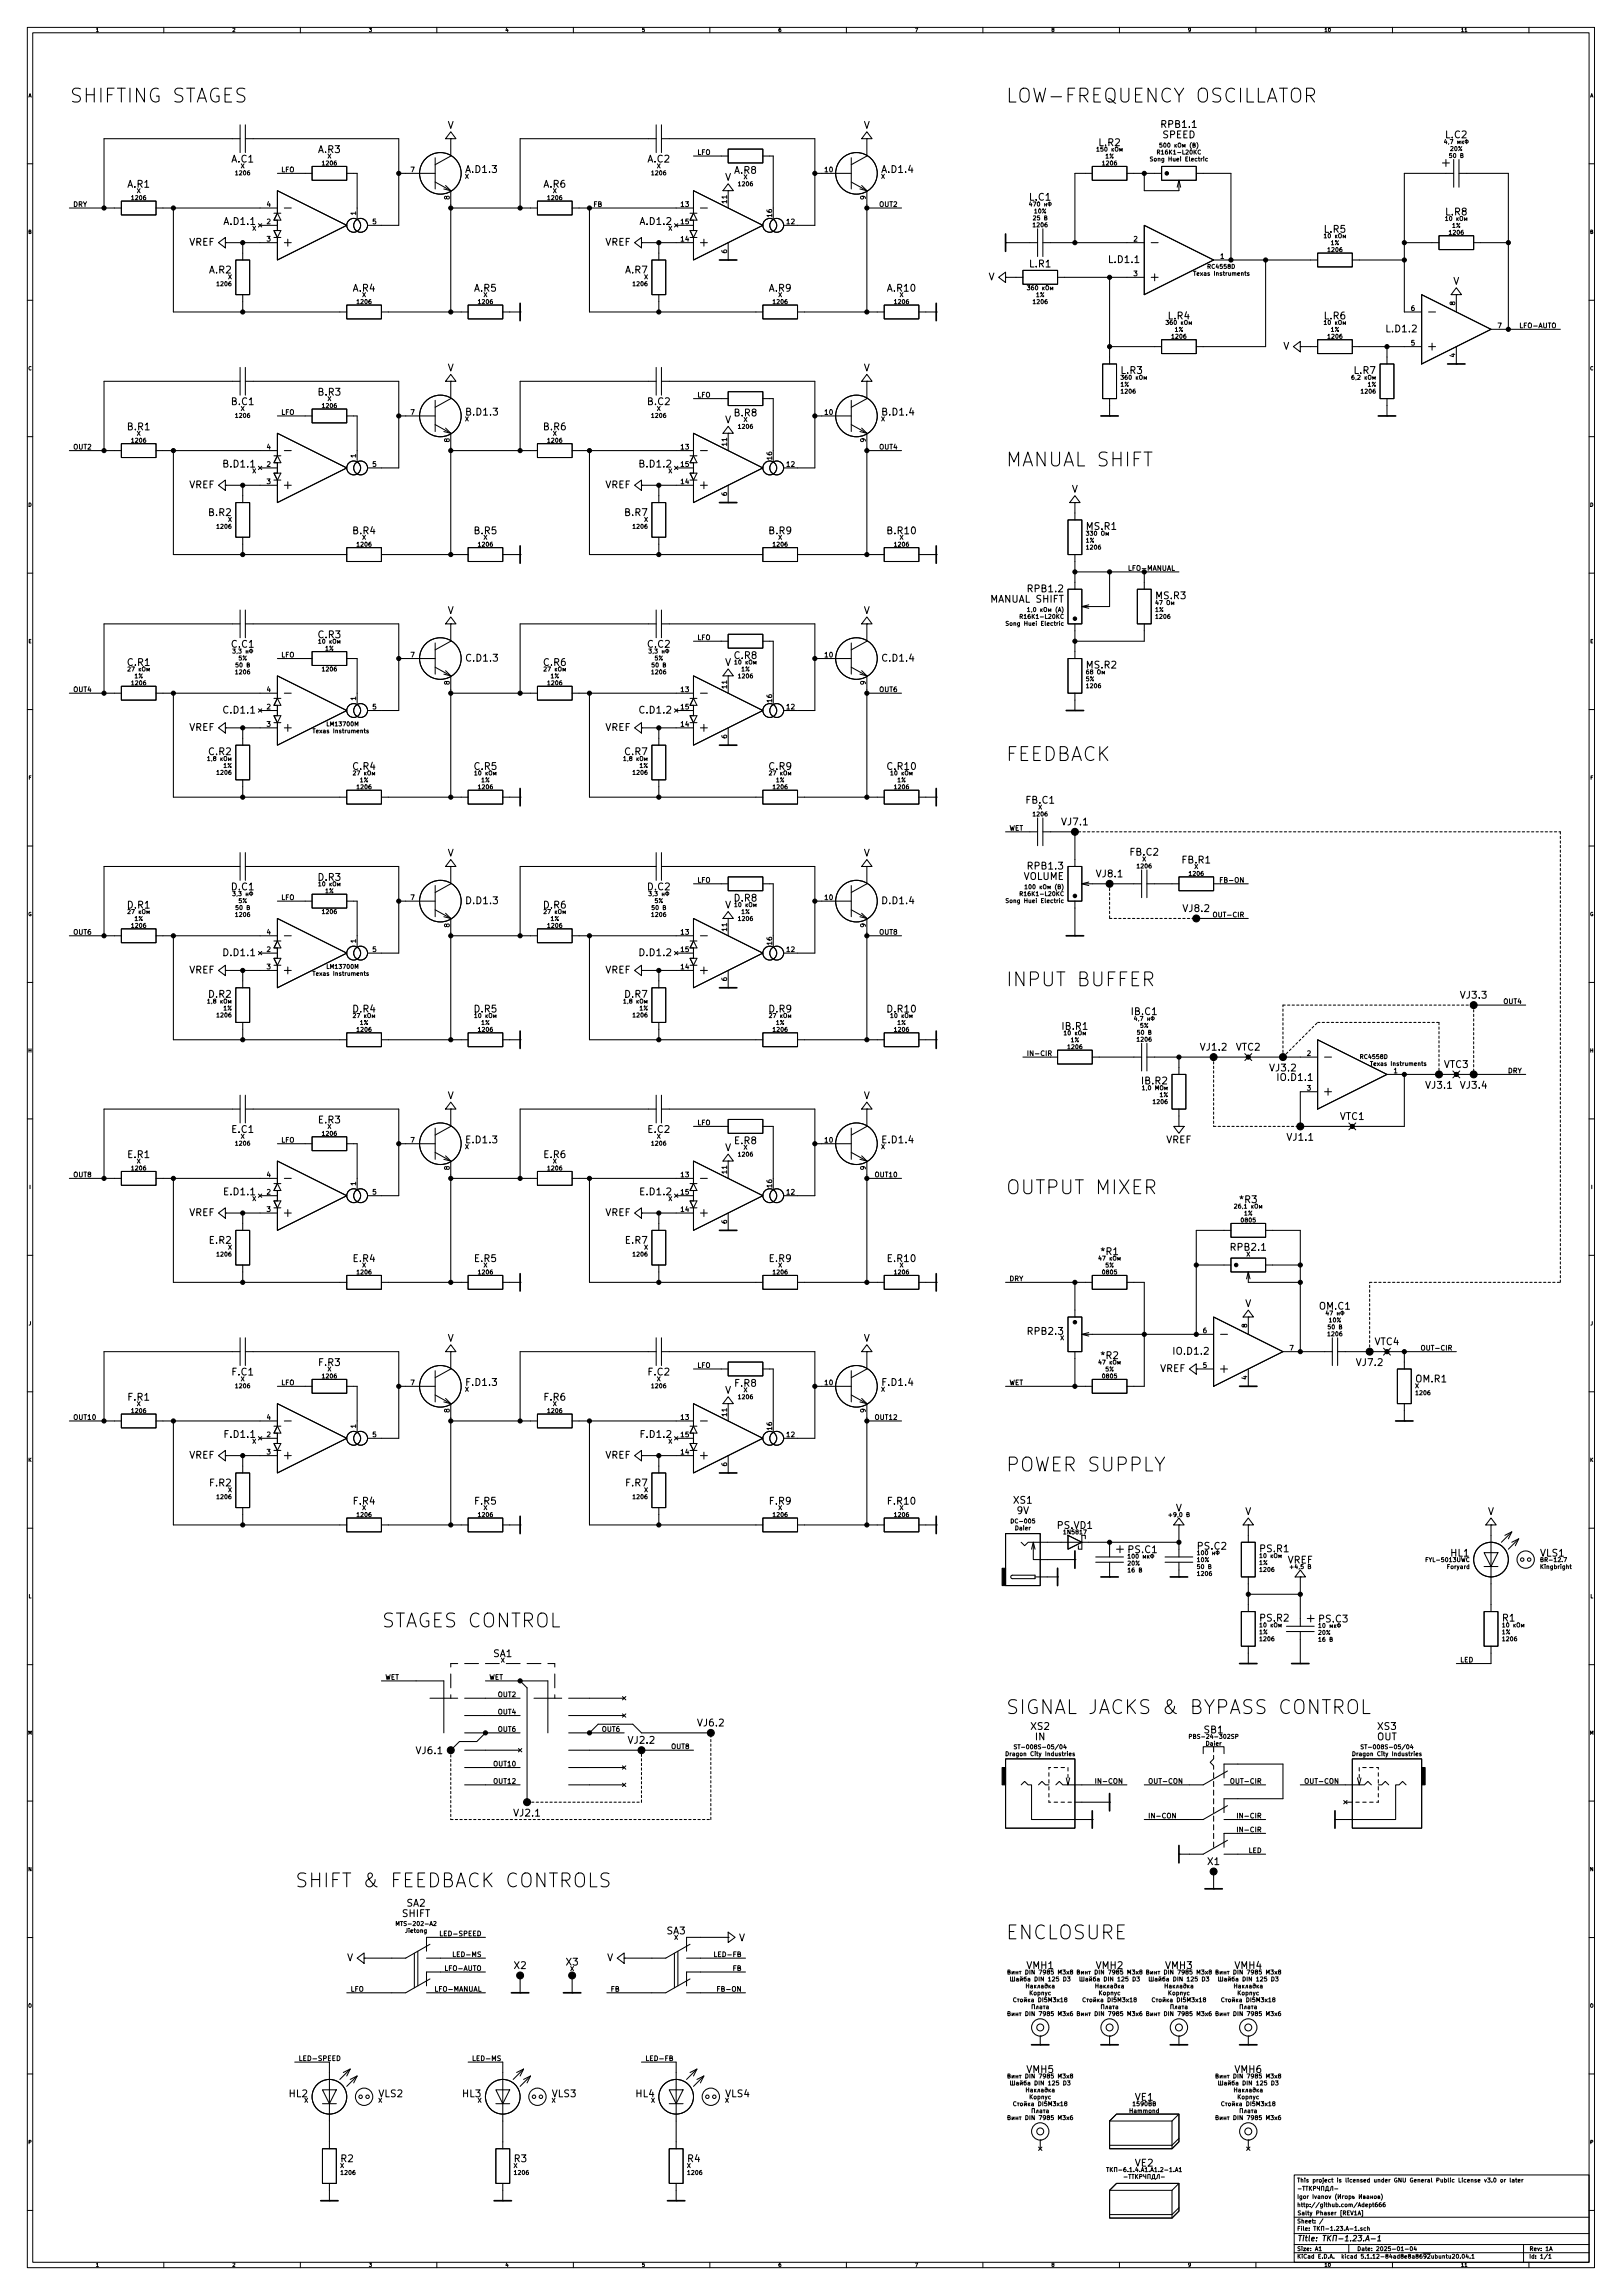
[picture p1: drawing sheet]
<svg xmlns="http://www.w3.org/2000/svg" width="594mm" height="841mm" viewBox="0 0 594 841" stroke-linecap="round" stroke-linejoin="round" font-family="sans-serif">
<defs><g id="words">
<g font-size="7.1">
<text x="25.4" y="37.6">SHIFTING STAGES</text>
<text x="368.3" y="37.6">LOW-FREQUENCY OSCILLATOR</text>
<text x="368.3" y="171">MANUAL SHIFT</text>
<text x="368.3" y="278.9">FEEDBACK</text>
<text x="368.3" y="361.5">INPUT BUFFER</text>
<text x="368.3" y="437.7">OUTPUT MIXER</text>
<text x="368.3" y="539.3">POWER SUPPLY</text>
<text x="139.7" y="596.4">STAGES CONTROL</text>
<text x="368.3" y="628.2">SIGNAL JACKS &amp; BYPASS CONTROL</text>
<text x="107.9" y="691.7">SHIFT &amp; FEEDBACK CONTROLS</text>
<text x="368.3" y="710.7">ENCLOSURE</text>
</g>
<g font-size="3.5">
<text x="163.9" y="47.2">V</text>
<text x="316.3" y="47.2">V</text>
<text x="425.6" y="46.8">RPB1.1</text>
<text x="402.6" y="53.5">L.R2</text>
<text x="425.8" y="50.7">SPEED</text>
<text x="529.5" y="50.7">L.C2</text>
<text x="84.9" y="59.5">A.C1</text>
<text x="116.6" y="56.1">A.R3</text>
<text x="237.3" y="59.5">A.C2</text>
<text x="170.9" y="63.4">A.D1.3</text>
<text x="269" y="63.7">A.R8</text>
<text x="323.3" y="63.4">A.D1.4</text>
<text x="46.8" y="68.8">A.R1</text>
<text x="199.2" y="68.8">A.R6</text>
<text x="265.5" y="66.2">V</text>
<text x="377.1" y="73.5">L.C1</text>
<text x="82.3" y="82.4">A.D1.1</text>
<text x="234.7" y="82.4">A.D1.2</text>
<text x="529.6" y="78.9">L.R8</text>
<text x="485.1" y="85.3">L.R5</text>
<text x="69.2" y="90">VREF</text>
<text x="221.6" y="90">VREF</text>
<text x="76.7" y="100.2">A.R2</text>
<text x="229.1" y="100.2">A.R7</text>
<text x="377.2" y="98">L.R1</text>
<text x="406.4" y="96.4">L.D1.1</text>
<text x="129.3" y="106.9">A.R4</text>
<text x="173.8" y="106.9">A.R5</text>
<text x="281.7" y="106.9">A.R9</text>
<text x="325.2" y="106.9">A.R10</text>
<text x="362" y="102.7">V</text>
<text x="532.2" y="104.3">V</text>
<text x="428" y="117">L.R4</text>
<text x="485.1" y="117">L.R6</text>
<text x="508" y="121.8">L.D1.2</text>
<text x="470" y="128.1">V</text>
<text x="163.9" y="136.1">V</text>
<text x="316.3" y="136.1">V</text>
<text x="410.7" y="137">L.R3</text>
<text x="496" y="137">L.R7</text>
<text x="84.9" y="148.4">B.C1</text>
<text x="116.6" y="145">B.R3</text>
<text x="237.3" y="148.4">B.C2</text>
<text x="171" y="152.3">B.D1.3</text>
<text x="265.5" y="155.1">V</text>
<text x="269" y="152.6">B.R8</text>
<text x="323.4" y="152.3">B.D1.4</text>
<text x="46.8" y="157.7">B.R1</text>
<text x="199.2" y="157.7">B.R6</text>
<text x="82.1" y="171.3">B.D1.1</text>
<text x="234.5" y="171.3">B.D1.2</text>
<text x="69.2" y="178.9">VREF</text>
<text x="221.6" y="178.9">VREF</text>
<text x="392.5" y="180.5">V</text>
<text x="76.5" y="189.1">B.R2</text>
<text x="228.9" y="189.1">B.R7</text>
<text x="129.3" y="195.8">B.R4</text>
<text x="173.8" y="195.8">B.R5</text>
<text x="281.7" y="195.8">B.R9</text>
<text x="325.2" y="195.8">B.R10</text>
<text x="398" y="194.2">MS.R1</text>
<text x="362.9" y="220.8">MANUAL SHIFT</text>
<text x="376.7" y="217">RPB1.2</text>
<text x="423.4" y="219.6">MS.R3</text>
<text x="163.9" y="225">V</text>
<text x="316.3" y="225">V</text>
<text x="116.6" y="233.9">C.R3</text>
<text x="84.9" y="237.3">C.C1</text>
<text x="237.3" y="237.3">C.C2</text>
<text x="46.8" y="244">C.R1</text>
<text x="171" y="242.4">C.D1.3</text>
<text x="199.2" y="244">C.R6</text>
<text x="265.5" y="244">V</text>
<text x="269" y="241.5">C.R8</text>
<text x="323.4" y="242.4">C.D1.4</text>
<text x="398" y="245">MS.R2</text>
<text x="82.1" y="261.5">C.D1.1</text>
<text x="234.5" y="261.5">C.D1.2</text>
<text x="69.2" y="267.8">VREF</text>
<text x="221.6" y="267.8">VREF</text>
<text x="76.5" y="276.7">C.R2</text>
<text x="228.9" y="276.7">C.R7</text>
<text x="129.3" y="282.1">C.R4</text>
<text x="173.8" y="282.1">C.R5</text>
<text x="281.7" y="282.1">C.R9</text>
<text x="325.2" y="282.1">C.R10</text>
<text x="375.9" y="294.5">FB.C1</text>
<text x="389.1" y="302.4">VJ7.1</text>
<text x="163.9" y="313.9">V</text>
<text x="316.3" y="313.9">V</text>
<text x="414" y="313.5">FB.C2</text>
<text x="433" y="316.4">FB.R1</text>
<text x="116.6" y="322.8">D.R3</text>
<text x="374.8" y="322.4">VOLUME</text>
<text x="376.7" y="318.6">RPB1.3</text>
<text x="401.8" y="321.5">VJ8.1</text>
<text x="84.9" y="326.2">D.C1</text>
<text x="237.3" y="326.2">D.C2</text>
<text x="46.8" y="332.9">D.R1</text>
<text x="171" y="331.3">D.D1.3</text>
<text x="199.2" y="332.9">D.R6</text>
<text x="265.5" y="332.9">V</text>
<text x="269" y="330.4">D.R8</text>
<text x="323.4" y="331.3">D.D1.4</text>
<text x="433.5" y="334.2">VJ8.2</text>
<text x="82.1" y="350.4">D.D1.1</text>
<text x="234.5" y="350.4">D.D1.2</text>
<text x="69.2" y="356.7">VREF</text>
<text x="221.6" y="356.7">VREF</text>
<text x="76.5" y="365.6">D.R2</text>
<text x="228.9" y="365.6">D.R7</text>
<text x="535.1" y="365.9">VJ3.3</text>
<text x="129.3" y="371">D.R4</text>
<text x="173.8" y="371">D.R5</text>
<text x="281.7" y="371">D.R9</text>
<text x="325.2" y="371">D.R10</text>
<text x="414.6" y="372">IB.C1</text>
<text x="389.2" y="377.4">IB.R1</text>
<text x="439.9" y="385">VJ1.2</text>
<text x="452.7" y="385">VTC2</text>
<text x="465.3" y="392.6">VJ3.2</text>
<text x="528.9" y="391.3">VTC3</text>
<text x="418.3" y="397.4">IB.R2</text>
<text x="468.2" y="396.1">IO.D1.1</text>
<text x="522.4" y="399">VJ3.1</text>
<text x="535.1" y="399">VJ3.4</text>
<text x="163.9" y="402.8">V</text>
<text x="316.3" y="402.8">V</text>
<text x="116.7" y="411.7">E.R3</text>
<text x="490.8" y="410.4">VTC1</text>
<text x="85" y="415.1">E.C1</text>
<text x="171" y="419">E.D1.3</text>
<text x="237.4" y="415.1">E.C2</text>
<text x="269.1" y="419.3">E.R8</text>
<text x="323.4" y="419">E.D1.4</text>
<text x="427.1" y="419">VREF</text>
<text x="471.6" y="418">VJ1.1</text>
<text x="46.9" y="424.4">E.R1</text>
<text x="199.3" y="424.4">E.R6</text>
<text x="265.5" y="421.8">V</text>
<text x="82.3" y="438">E.D1.1</text>
<text x="234.7" y="438">E.D1.2</text>
<text x="454.3" y="440.9">*R3</text>
<text x="69.2" y="445.6">VREF</text>
<text x="221.6" y="445.6">VREF</text>
<text x="76.7" y="455.8">E.R2</text>
<text x="229.1" y="455.8">E.R7</text>
<text x="403.5" y="459.9">*R1</text>
<text x="451" y="458.3">RPB2.1</text>
<text x="129.4" y="462.5">E.R4</text>
<text x="173.9" y="462.5">E.R5</text>
<text x="281.8" y="462.5">E.R9</text>
<text x="325.3" y="462.5">E.R10</text>
<text x="456" y="479">V</text>
<text x="483.3" y="479.9">OM.C1</text>
<text x="163.9" y="491.7">V</text>
<text x="316.3" y="491.7">V</text>
<text x="376.7" y="489.1">RPB2.3</text>
<text x="430.1" y="496.4">IO.D1.2</text>
<text x="503.5" y="492.9">VTC4</text>
<text x="116.8" y="500.6">F.R3</text>
<text x="403.5" y="498">*R2</text>
<text x="424.8" y="502.8">VREF</text>
<text x="497" y="500.6">VJ7.2</text>
<text x="85.1" y="504">F.C1</text>
<text x="171" y="507.9">F.D1.3</text>
<text x="237.5" y="504">F.C2</text>
<text x="269.2" y="508.2">F.R8</text>
<text x="323.4" y="507.9">F.D1.4</text>
<text x="518.6" y="506.6">OM.R1</text>
<text x="47" y="513.3">F.R1</text>
<text x="199.4" y="513.3">F.R6</text>
<text x="265.5" y="510.7">V</text>
<text x="82.5" y="526.9">F.D1.1</text>
<text x="234.9" y="526.9">F.D1.2</text>
<text x="69.2" y="534.5">VREF</text>
<text x="221.6" y="534.5">VREF</text>
<text x="76.9" y="544.7">F.R2</text>
<text x="229.3" y="544.7">F.R7</text>
<text x="129.5" y="551.4">F.R4</text>
<text x="174" y="551.4">F.R5</text>
<text x="281.9" y="551.4">F.R9</text>
<text x="325.4" y="551.4">F.R10</text>
<text x="371.3" y="551">XS1</text>
<text x="372.5" y="554.8">9V</text>
<text x="430.6" y="553.9">V</text>
<text x="456" y="555.2">V</text>
<text x="544.9" y="555.2">V</text>
<text x="387.4" y="560.3">PS.VD1</text>
<text x="413.4" y="569.1">PS.C1</text>
<text x="438.8" y="567.9">PS.C2</text>
<text x="461.6" y="568.8">PS.R1</text>
<text x="471.6" y="573">VREF</text>
<text x="531.4" y="570.4">HL1</text>
<text x="564.2" y="570.4">VLS1</text>
<text x="461.6" y="594.2">PS.R2</text>
<text x="483.2" y="594.5">PS.C3</text>
<text x="550.3" y="594.2">R1</text>
<text x="180.7" y="607.2">SA1</text>
<text x="255.7" y="632.6">VJ6.2</text>
<text x="377.6" y="633.9">XS2</text>
<text x="441.1" y="635.2">SB1</text>
<text x="504.7" y="633.9">XS3</text>
<text x="230.3" y="639">VJ2.2</text>
<text x="379.2" y="637.7">IN</text>
<text x="504.3" y="637.7">OUT</text>
<text x="152.7" y="642.8">VJ6.1</text>
<text x="188.4" y="665.7">VJ2.1</text>
<text x="442.3" y="683.4">X1</text>
<text x="149" y="698.7">SA2</text>
<text x="147.3" y="702.5">SHIFT</text>
<text x="244.2" y="708.8">SA3</text>
<text x="270.6" y="711.4">V</text>
<text x="127.1" y="718.7">V</text>
<text x="222.3" y="718.7">V</text>
<text x="188.3" y="721.5">X2</text>
<text x="207.4" y="720.3">X3</text>
<text x="376.1" y="721.5">VMH1</text>
<text x="401.5" y="721.5">VMH2</text>
<text x="426.9" y="721.5">VMH3</text>
<text x="452.3" y="721.5">VMH4</text>
<text x="376.1" y="759.6">VMH5</text>
<text x="452.3" y="759.6">VMH6</text>
<text x="105.9" y="768.5">HL2</text>
<text x="138.7" y="768.5">VLS2</text>
<text x="169.4" y="768.5">HL3</text>
<text x="202.2" y="768.5">VLS3</text>
<text x="232.9" y="768.5">HL4</text>
<text x="265.7" y="768.5">VLS4</text>
<text x="415.8" y="769.8">VE1</text>
<text x="124.9" y="792.3">R2</text>
<text x="188.4" y="792.3">R3</text>
<text x="251.9" y="792.3">R4</text>
<text x="415.8" y="793.9">VE2</text>
</g>
<text font-size="2.8" x="475" y="821.3">Title: -1.23.A-1</text>
<g font-size="2.5">
<text x="255.3" y="56.7">LFO</text>
<text x="102.9" y="63.1">LFO</text>
<text x="150.4" y="63.1">7</text>
<text x="302.2" y="63.1">10</text>
<text x="26.7" y="75.8">DRY</text>
<text x="97.7" y="75.8">4</text>
<text x="164.7" y="73.1" transform="rotate(-90 164.7 73.1)">8</text>
<text x="217.2" y="75.8">FB</text>
<text x="249.5" y="75.8">13</text>
<text x="266.3" y="74.4" transform="rotate(-90 266.3 74.4)">11</text>
<text x="317.1" y="73.1" transform="rotate(-90 317.1 73.1)">9</text>
<text x="322.3" y="75.8">OUT2</text>
<text x="97.7" y="82.1">2</text>
<text x="130.4" y="78.8" transform="rotate(-90 130.4 78.8)">1</text>
<text x="136.5" y="82.1">5</text>
<text x="249.5" y="82.1">15</text>
<text x="282.8" y="79.5" transform="rotate(-90 282.8 79.5)">16</text>
<text x="288.2" y="82.1">12</text>
<text x="97.7" y="88.5">3</text>
<text x="249.5" y="88.5">14</text>
<text x="415.2" y="88.5">2</text>
<text x="266.3" y="92.8" transform="rotate(-90 266.3 92.8)">6</text>
<text x="447" y="94.8">1</text>
<text x="415.2" y="101.2">3</text>
<text x="516.8" y="113.9">6</text>
<text x="533" y="111.8" transform="rotate(-90 533 111.8)">8</text>
<text x="548.6" y="120.2">7</text>
<text x="557.4" y="120.2">LFO-AUTO</text>
<text x="516.8" y="126.6">5</text>
<text x="533" y="130.9" transform="rotate(-90 533 130.9)">4</text>
<text x="255.3" y="145.6">LFO</text>
<text x="102.9" y="152">LFO</text>
<text x="150.4" y="152">7</text>
<text x="302.2" y="152">10</text>
<text x="26.7" y="164.7">OUT2</text>
<text x="97.7" y="164.7">4</text>
<text x="130.4" y="167.7" transform="rotate(-90 130.4 167.7)">1</text>
<text x="164.7" y="162" transform="rotate(-90 164.7 162)">8</text>
<text x="249.5" y="164.7">13</text>
<text x="266.3" y="163.3" transform="rotate(-90 266.3 163.3)">11</text>
<text x="317.1" y="162" transform="rotate(-90 317.1 162)">9</text>
<text x="322.3" y="164.7">OUT4</text>
<text x="97.7" y="171">2</text>
<text x="136.5" y="171">5</text>
<text x="249.5" y="171">15</text>
<text x="282.8" y="168.4" transform="rotate(-90 282.8 168.4)">16</text>
<text x="288.2" y="171">12</text>
<text x="97.7" y="177.4">3</text>
<text x="249.5" y="177.4">14</text>
<text x="266.3" y="181.7" transform="rotate(-90 266.3 181.7)">6</text>
<text x="414" y="209.1">LFO-MANUAL</text>
<text x="255.3" y="234.5">LFO</text>
<text x="102.9" y="240.9">LFO</text>
<text x="150.4" y="240.9">7</text>
<text x="302.2" y="240.9">10</text>
<text x="164.7" y="250.9" transform="rotate(-90 164.7 250.9)">8</text>
<text x="317.1" y="250.9" transform="rotate(-90 317.1 250.9)">9</text>
<text x="26.7" y="253.6">OUT4</text>
<text x="97.7" y="253.6">4</text>
<text x="130.4" y="256.6" transform="rotate(-90 130.4 256.6)">1</text>
<text x="249.5" y="253.6">13</text>
<text x="266.3" y="252.2" transform="rotate(-90 266.3 252.2)">11</text>
<text x="282.8" y="257.3" transform="rotate(-90 282.8 257.3)">16</text>
<text x="322.3" y="253.6">OUT6</text>
<text x="97.7" y="259.9">2</text>
<text x="136.5" y="259.9">5</text>
<text x="249.5" y="259.9">15</text>
<text x="288.2" y="259.9">12</text>
<text x="97.7" y="266.3">3</text>
<text x="249.5" y="266.3">14</text>
<text x="266.3" y="270.6" transform="rotate(-90 266.3 270.6)">6</text>
<text x="369.6" y="304.4">WET</text>
<text x="255.3" y="323.4">LFO</text>
<text x="448.1" y="323.4">FB-ON</text>
<text x="102.9" y="329.8">LFO</text>
<text x="150.4" y="329.8">7</text>
<text x="302.2" y="329.8">10</text>
<text x="164.7" y="339.8" transform="rotate(-90 164.7 339.8)">8</text>
<text x="266.3" y="341.1" transform="rotate(-90 266.3 341.1)">11</text>
<text x="317.1" y="339.8" transform="rotate(-90 317.1 339.8)">9</text>
<text x="445.6" y="336.1">OUT-CIR</text>
<text x="26.7" y="342.5">OUT6</text>
<text x="97.7" y="342.5">4</text>
<text x="130.4" y="345.5" transform="rotate(-90 130.4 345.5)">1</text>
<text x="249.5" y="342.5">13</text>
<text x="282.8" y="346.2" transform="rotate(-90 282.8 346.2)">16</text>
<text x="322.3" y="342.5">OUT8</text>
<text x="97.7" y="348.8">2</text>
<text x="136.5" y="348.8">5</text>
<text x="249.5" y="348.8">15</text>
<text x="288.2" y="348.8">12</text>
<text x="97.7" y="355.2">3</text>
<text x="249.5" y="355.2">14</text>
<text x="266.3" y="359.5" transform="rotate(-90 266.3 359.5)">6</text>
<text x="550.9" y="367.9">OUT4</text>
<text x="375.9" y="386.9">IN-CIR</text>
<text x="478.7" y="386.9">2</text>
<text x="510.5" y="393.3">1</text>
<text x="552.3" y="393.3">DRY</text>
<text x="478.7" y="399.6">3</text>
<text x="255.3" y="412.3">LFO</text>
<text x="102.9" y="418.7">LFO</text>
<text x="150.4" y="418.7">7</text>
<text x="302.2" y="418.7">10</text>
<text x="26.7" y="431.4">OUT8</text>
<text x="97.7" y="431.4">4</text>
<text x="164.7" y="428.7" transform="rotate(-90 164.7 428.7)">8</text>
<text x="249.5" y="431.4">13</text>
<text x="266.3" y="430" transform="rotate(-90 266.3 430)">11</text>
<text x="317.1" y="428.7" transform="rotate(-90 317.1 428.7)">9</text>
<text x="321" y="431.4">OUT10</text>
<text x="97.7" y="437.7">2</text>
<text x="130.4" y="434.4" transform="rotate(-90 130.4 434.4)">1</text>
<text x="136.5" y="437.7">5</text>
<text x="249.5" y="437.7">15</text>
<text x="282.8" y="435.1" transform="rotate(-90 282.8 435.1)">16</text>
<text x="288.2" y="437.7">12</text>
<text x="97.7" y="444.1">3</text>
<text x="249.5" y="444.1">14</text>
<text x="266.3" y="448.4" transform="rotate(-90 266.3 448.4)">6</text>
<text x="369.6" y="469.5">DRY</text>
<text x="440.6" y="488.5">6</text>
<text x="456.8" y="486.5" transform="rotate(-90 456.8 486.5)">8</text>
<text x="472.4" y="494.9">7</text>
<text x="521.8" y="494.9">OUT-CIR</text>
<text x="255.3" y="501.2">LFO</text>
<text x="440.6" y="501.2">5</text>
<text x="102.9" y="507.6">LFO</text>
<text x="150.4" y="507.6">7</text>
<text x="302.2" y="507.6">10</text>
<text x="369.6" y="507.6">WET</text>
<text x="456.8" y="505.5" transform="rotate(-90 456.8 505.5)">4</text>
<text x="26.7" y="520.3">OUT10</text>
<text x="97.7" y="520.3">4</text>
<text x="164.7" y="517.6" transform="rotate(-90 164.7 517.6)">8</text>
<text x="249.5" y="520.3">13</text>
<text x="266.3" y="518.9" transform="rotate(-90 266.3 518.9)">11</text>
<text x="317.1" y="517.6" transform="rotate(-90 317.1 517.6)">9</text>
<text x="321" y="520.3">OUT12</text>
<text x="97.7" y="526.6">2</text>
<text x="130.4" y="523.3" transform="rotate(-90 130.4 523.3)">1</text>
<text x="136.5" y="526.6">5</text>
<text x="249.5" y="526.6">15</text>
<text x="282.8" y="524" transform="rotate(-90 282.8 524)">16</text>
<text x="288.2" y="526.6">12</text>
<text x="97.7" y="533">3</text>
<text x="249.5" y="533">14</text>
<text x="266.3" y="537.3" transform="rotate(-90 266.3 537.3)">6</text>
<text x="534.7" y="609.2">LED</text>
<text x="141" y="615.5">WET</text>
<text x="179.1" y="615.5">WET</text>
<text x="182.6" y="621.9">OUT2</text>
<text x="182.6" y="628.2">OUT4</text>
<text x="182.6" y="634.6">OUT6</text>
<text x="220.7" y="634.6">OUT6</text>
<text x="246.1" y="640.9">OUT8</text>
<text x="181.3" y="647.3">OUT10</text>
<text x="181.3" y="653.6">OUT12</text>
<text x="402.7" y="653.6">IN-CON</text>
<text x="420.4" y="653.6">OUT-CON</text>
<text x="452" y="653.6">OUT-CIR</text>
<text x="477.5" y="653.6">OUT-CON</text>
<text x="420.4" y="666.3">IN-CON</text>
<text x="454.7" y="671.4">IN-CIR</text>
<text x="454.7" y="666.3">IN-CIR</text>
<text x="457.3" y="679">LED</text>
<text x="162.4" y="709.5">LED-SPEED</text>
<text x="167" y="717.1">LED-MS</text>
<text x="262.7" y="717.1">LED-FB</text>
<text x="163.7" y="722.2">LFO-AUTO</text>
<text x="268.5" y="722.2">FB</text>
<text x="128.3" y="729.8">LFO</text>
<text x="160" y="729.8">LFO-MANUAL</text>
<text x="223.5" y="729.8">FB</text>
<text x="263.9" y="729.8">FB-ON</text>
<text x="109.2" y="755.2">LED-SPEED</text>
<text x="172.7" y="755.2">LED-MS</text>
<text x="236.2" y="755.2">LED-FB</text>
</g>
<g font-size="2.1">
<text x="531.6" y="52.8">4,7</text>
<text x="119.9" y="58">X</text>
<text x="404.3" y="55.5">150</text>
<text x="404.9" y="58">1%</text>
<text x="422.4" y="59.1">Song Huei Electric</text>
<text x="424.8" y="56.6">R16K1-L20KC</text>
<text x="428" y="54">500 (B)</text>
<text x="531.3" y="55.3">20%</text>
<text x="86.5" y="64.2">1206</text>
<text x="88.2" y="61.6">X</text>
<text x="118.3" y="60.6">1206</text>
<text x="170.3" y="65.5">X</text>
<text x="238.9" y="64.2">1206</text>
<text x="240.6" y="61.6">X</text>
<text x="272.3" y="65.7">X</text>
<text x="322.7" y="65.5">X</text>
<text x="404" y="60.6">1206</text>
<text x="50.1" y="70.7">X</text>
<text x="202.5" y="70.7">X</text>
<text x="270.7" y="68.2">1206</text>
<text x="48.4" y="73.3">1206</text>
<text x="200.8" y="73.3">1206</text>
<text x="378.9" y="75.6">470</text>
<text x="378.6" y="83.2">1206</text>
<text x="378.9" y="78.2">10%</text>
<text x="531.9" y="83.4">1%</text>
<text x="531.9" y="80.9">10</text>
<text x="92.4" y="84.5">X</text>
<text x="244.8" y="84.5">X</text>
<text x="487.4" y="89.8">1%</text>
<text x="487.5" y="87.3">10</text>
<text x="531" y="86">1206</text>
<text x="486.6" y="92.3">1206</text>
<text x="438" y="101">Texas Instruments</text>
<text x="442.6" y="98.5">RC4558D</text>
<text x="79.7" y="104.8">1206</text>
<text x="83.5" y="102.3">X</text>
<text x="232.1" y="104.8">1206</text>
<text x="235.9" y="102.3">X</text>
<text x="378.9" y="106.3">360</text>
<text x="131" y="111.4">1206</text>
<text x="132.6" y="108.8">X</text>
<text x="175.4" y="111.4">1206</text>
<text x="177.1" y="108.8">X</text>
<text x="283.4" y="111.4">1206</text>
<text x="285" y="108.8">X</text>
<text x="327.8" y="111.4">1206</text>
<text x="329.5" y="108.8">X</text>
<text x="378.6" y="111.4">1206</text>
<text x="379.5" y="108.8">1%</text>
<text x="429.7" y="119">360</text>
<text x="487.5" y="119">10</text>
<text x="429.4" y="124.1">1206</text>
<text x="430.3" y="121.5">1%</text>
<text x="486.6" y="124.1">1206</text>
<text x="487.4" y="121.5">1%</text>
<text x="410.4" y="141.7">1%</text>
<text x="413.2" y="139.1">360</text>
<text x="497.7" y="139.1">6,2</text>
<text x="500.9" y="141.7">1%</text>
<text x="118.3" y="149.5">1206</text>
<text x="119.9" y="146.9">X</text>
<text x="410.9" y="144.2">1206</text>
<text x="498.8" y="144.2">1206</text>
<text x="86.5" y="153.1">1206</text>
<text x="88.2" y="150.5">X</text>
<text x="170.3" y="154.4">X</text>
<text x="238.9" y="153.1">1206</text>
<text x="240.6" y="150.5">X</text>
<text x="272.3" y="154.6">X</text>
<text x="322.7" y="154.4">X</text>
<text x="50.1" y="159.6">X</text>
<text x="202.5" y="159.6">X</text>
<text x="270.7" y="157.1">1206</text>
<text x="48.4" y="162.2">1206</text>
<text x="200.8" y="162.2">1206</text>
<text x="92.4" y="173.4">X</text>
<text x="244.8" y="173.4">X</text>
<text x="83.5" y="191.2">X</text>
<text x="235.9" y="191.2">X</text>
<text x="79.7" y="193.7">1206</text>
<text x="132.6" y="197.7">X</text>
<text x="177.1" y="197.7">X</text>
<text x="232.1" y="193.7">1206</text>
<text x="285" y="197.7">X</text>
<text x="329.5" y="197.7">X</text>
<text x="399.9" y="196.3">330</text>
<text x="131" y="200.3">1206</text>
<text x="175.4" y="200.3">1206</text>
<text x="283.4" y="200.3">1206</text>
<text x="327.8" y="200.3">1206</text>
<text x="397.7" y="198.8">1%</text>
<text x="398.2" y="201.3">1206</text>
<text x="374.5" y="226.7">R16K1-L20KC</text>
<text x="379.4" y="224.2">1,0 (A)</text>
<text x="423.1" y="224.2">1%</text>
<text x="423.6" y="226.7">1206</text>
<text x="369.6" y="229.3">Song Huei Electric</text>
<text x="87.1" y="239.4">3,3</text>
<text x="119.1" y="238.4">1%</text>
<text x="119.2" y="235.8">10</text>
<text x="239.5" y="239.4">3,3</text>
<text x="87.4" y="242">5%</text>
<text x="239.8" y="242">5%</text>
<text x="271.6" y="243.5">10</text>
<text x="48.4" y="251.1">1206</text>
<text x="49.3" y="248.5">1%</text>
<text x="49.3" y="246">27</text>
<text x="86.5" y="247.1">1206</text>
<text x="118.3" y="246">1206</text>
<text x="200.8" y="251.1">1206</text>
<text x="201.7" y="248.5">1%</text>
<text x="201.7" y="246">27</text>
<text x="238.9" y="247.1">1206</text>
<text x="270.7" y="248.5">1206</text>
<text x="271.5" y="246">1%</text>
<text x="397.7" y="249.6">5%</text>
<text x="398.2" y="252.1">1206</text>
<text x="115.5" y="268.7">Texas Instruments</text>
<text x="120.1" y="266.1">LM13700M</text>
<text x="78.6" y="278.8">1,8</text>
<text x="81.8" y="281.4">1%</text>
<text x="231" y="278.8">1,8</text>
<text x="234.2" y="281.4">1%</text>
<text x="79.7" y="283.9">1206</text>
<text x="131.8" y="286.6">1%</text>
<text x="131.9" y="284.1">27</text>
<text x="176.3" y="286.6">1%</text>
<text x="176.3" y="284.1">10</text>
<text x="232.1" y="283.9">1206</text>
<text x="284.2" y="286.6">1%</text>
<text x="284.3" y="284.1">27</text>
<text x="328.7" y="286.6">1%</text>
<text x="328.7" y="284.1">10</text>
<text x="131" y="289.2">1206</text>
<text x="175.4" y="289.2">1206</text>
<text x="283.4" y="289.2">1206</text>
<text x="327.8" y="289.2">1206</text>
<text x="378.6" y="299.1">1206</text>
<text x="380.3" y="296.6">X</text>
<text x="418.4" y="315.6">X</text>
<text x="416.7" y="318.2">1206</text>
<text x="435.8" y="320.9">1206</text>
<text x="437.4" y="318.4">X</text>
<text x="87.1" y="328.3">3,3</text>
<text x="119.1" y="327.3">1%</text>
<text x="119.2" y="324.7">10</text>
<text x="239.5" y="328.3">3,3</text>
<text x="374.5" y="328.3">R16K1-L20KC</text>
<text x="378.6" y="325.8">100 (B)</text>
<text x="49.3" y="334.9">27</text>
<text x="86.5" y="336">1206</text>
<text x="87.4" y="330.9">5%</text>
<text x="118.3" y="334.9">1206</text>
<text x="201.7" y="334.9">27</text>
<text x="238.9" y="336">1206</text>
<text x="239.8" y="330.9">5%</text>
<text x="271.5" y="334.9">1%</text>
<text x="271.6" y="332.4">10</text>
<text x="369.6" y="330.9">Song Huei Electric</text>
<text x="48.4" y="340">1206</text>
<text x="49.3" y="337.4">1%</text>
<text x="200.8" y="340">1206</text>
<text x="201.7" y="337.4">1%</text>
<text x="270.7" y="337.4">1206</text>
<text x="115.5" y="357.6">Texas Instruments</text>
<text x="120.1" y="355">LM13700M</text>
<text x="78.6" y="367.7">1,8</text>
<text x="81.8" y="370.3">1%</text>
<text x="231" y="367.7">1,8</text>
<text x="234.2" y="370.3">1%</text>
<text x="79.7" y="372.8">1206</text>
<text x="131.8" y="375.5">1%</text>
<text x="131.9" y="373">27</text>
<text x="176.3" y="375.5">1%</text>
<text x="176.3" y="373">10</text>
<text x="232.1" y="372.8">1206</text>
<text x="284.2" y="375.5">1%</text>
<text x="284.3" y="373">27</text>
<text x="328.7" y="375.5">1%</text>
<text x="328.7" y="373">10</text>
<text x="417.3" y="374.1">4,7</text>
<text x="417.6" y="376.6">5%</text>
<text x="131" y="378.1">1206</text>
<text x="175.4" y="378.1">1206</text>
<text x="283.4" y="378.1">1206</text>
<text x="327.8" y="378.1">1206</text>
<text x="392.2" y="381.9">1%</text>
<text x="392.2" y="379.4">10</text>
<text x="416.7" y="381.7">1206</text>
<text x="391.3" y="384.4">1206</text>
<text x="498.5" y="388">RC4558D</text>
<text x="502.8" y="390.6">Texas Instruments</text>
<text x="422.6" y="404.5">1206</text>
<text x="424.7" y="402">1%</text>
<text x="119.9" y="413.6">X</text>
<text x="86.5" y="419.8">1206</text>
<text x="88.2" y="417.2">X</text>
<text x="118.3" y="416.2">1206</text>
<text x="238.9" y="419.8">1206</text>
<text x="240.6" y="417.2">X</text>
<text x="170.3" y="421.1">X</text>
<text x="270.7" y="423.8">1206</text>
<text x="272.3" y="421.3">X</text>
<text x="322.7" y="421.1">X</text>
<text x="48.4" y="428.9">1206</text>
<text x="50.1" y="426.3">X</text>
<text x="200.8" y="428.9">1206</text>
<text x="202.5" y="426.3">X</text>
<text x="92.4" y="440.1">X</text>
<text x="244.8" y="440.1">X</text>
<text x="454.8" y="442.9">26,1</text>
<text x="454.8" y="447.9">0805</text>
<text x="455.7" y="445.4">1%</text>
<text x="79.7" y="460.4">1206</text>
<text x="83.5" y="457.9">X</text>
<text x="232.1" y="460.4">1206</text>
<text x="235.9" y="457.9">X</text>
<text x="404.9" y="461.9">47</text>
<text x="456.5" y="460.4">X</text>
<text x="131" y="467">1206</text>
<text x="132.6" y="464.4">X</text>
<text x="175.4" y="467">1206</text>
<text x="177.1" y="464.4">X</text>
<text x="283.4" y="467">1206</text>
<text x="285" y="464.4">X</text>
<text x="327.8" y="467">1206</text>
<text x="329.5" y="464.4">X</text>
<text x="404" y="467">0805</text>
<text x="404.9" y="464.4">5%</text>
<text x="486.8" y="484.6">10%</text>
<text x="487.5" y="482">47</text>
<text x="388.3" y="491.1">X</text>
<text x="486.6" y="489.6">1206</text>
<text x="119.9" y="502.5">X</text>
<text x="404.9" y="502.5">5%</text>
<text x="404.9" y="500">47</text>
<text x="86.5" y="508.7">1206</text>
<text x="88.2" y="506.1">X</text>
<text x="118.3" y="505.1">1206</text>
<text x="170.3" y="510">X</text>
<text x="238.9" y="508.7">1206</text>
<text x="240.6" y="506.1">X</text>
<text x="322.7" y="510">X</text>
<text x="404" y="505.1">0805</text>
<text x="518.3" y="508.7">X</text>
<text x="50.1" y="515.2">X</text>
<text x="202.5" y="515.2">X</text>
<text x="270.7" y="512.7">1206</text>
<text x="272.3" y="510.2">X</text>
<text x="518.8" y="511.2">1206</text>
<text x="48.4" y="517.8">1206</text>
<text x="200.8" y="517.8">1206</text>
<text x="92.4" y="529">X</text>
<text x="244.8" y="529">X</text>
<text x="79.7" y="549.3">1206</text>
<text x="83.5" y="546.8">X</text>
<text x="232.1" y="549.3">1206</text>
<text x="235.9" y="546.8">X</text>
<text x="131" y="555.9">1206</text>
<text x="132.6" y="553.3">X</text>
<text x="175.4" y="555.9">1206</text>
<text x="177.1" y="553.3">X</text>
<text x="283.4" y="555.9">1206</text>
<text x="285" y="553.3">X</text>
<text x="327.8" y="555.9">1206</text>
<text x="329.5" y="553.3">X</text>
<text x="429.4" y="555.9">+9,0</text>
<text x="371" y="558.2">DC-005</text>
<text x="372" y="560.8">Daier</text>
<text x="390" y="562.2">1N5817</text>
<text x="440.5" y="569.9">100</text>
<text x="413.1" y="573.7">20%</text>
<text x="415.8" y="571.1">100</text>
<text x="438.5" y="572.4">10%</text>
<text x="461.2" y="573.5">1%</text>
<text x="461.7" y="576">1206</text>
<text x="463.9" y="570.9">10</text>
<text x="473.9" y="574.9">+4,5</text>
<text x="522.9" y="572.4">FYL-5013UWC</text>
<text x="530.2" y="574.9">Foryard</text>
<text x="564.5" y="574.9">Kingbright</text>
<text x="565.1" y="572.4">BR-12.7</text>
<text x="438.8" y="577.5">1206</text>
<text x="461.2" y="598.9">1%</text>
<text x="463.9" y="596.3">10</text>
<text x="482.9" y="599.1">20%</text>
<text x="550.1" y="598.9">1%</text>
<text x="552.8" y="596.3">10</text>
<text x="461.7" y="601.4">1206</text>
<text x="550.6" y="601.4">1206</text>
<text x="183.4" y="609.2">X</text>
<text x="373.8" y="641">ST-008S-05/04</text>
<text x="437.3" y="637.2">PBS-24-302SP</text>
<text x="441.9" y="639.7">Daier</text>
<text x="500.8" y="641">ST-008S-05/04</text>
<text x="369.6" y="643.5">Dragon City Industries</text>
<text x="496.6" y="643.5">Dragon City Industries</text>
<text x="146.3" y="705.7">MTS-202-A2</text>
<text x="148.6" y="708.3">Jietong</text>
<text x="246.9" y="710.8">X</text>
<text x="208.8" y="722.3">X</text>
<text x="373.9" y="723.5">DIN 7985 M3x8</text>
<text x="399.3" y="723.5">DIN 7985 M3x8</text>
<text x="424.7" y="723.5">DIN 7985 M3x8</text>
<text x="450.1" y="723.5">DIN 7985 M3x8</text>
<text x="375.7" y="726.1">DIN 125 D3</text>
<text x="401.1" y="726.1">DIN 125 D3</text>
<text x="426.5" y="726.1">DIN 125 D3</text>
<text x="451.9" y="726.1">DIN 125 D3</text>
<text x="376.4" y="733.7">DI5M3x18</text>
<text x="401.8" y="733.7">DI5M3x18</text>
<text x="427.2" y="733.7">DI5M3x18</text>
<text x="452.6" y="733.7">DI5M3x18</text>
<text x="373.9" y="738.8">DIN 7985 M3x6</text>
<text x="399.3" y="738.8">DIN 7985 M3x6</text>
<text x="424.7" y="738.8">DIN 7985 M3x6</text>
<text x="450.1" y="738.8">DIN 7985 M3x6</text>
<text x="373.9" y="761.6">DIN 7985 M3x8</text>
<text x="450.1" y="761.6">DIN 7985 M3x8</text>
<text x="375.7" y="764.2">DIN 125 D3</text>
<text x="451.9" y="764.2">DIN 125 D3</text>
<text x="111.5" y="770.5">X</text>
<text x="138.6" y="770.5">X</text>
<text x="175" y="770.5">X</text>
<text x="202.1" y="770.5">X</text>
<text x="238.5" y="770.5">X</text>
<text x="265.6" y="770.5">X</text>
<text x="376.4" y="771.8">DI5M3x18</text>
<text x="415.2" y="771.8">1590BB</text>
<text x="452.6" y="771.8">DI5M3x18</text>
<text x="373.9" y="776.9">DIN 7985 M3x6</text>
<text x="413.9" y="774.3">Hammond</text>
<text x="450.1" y="776.9">DIN 7985 M3x6</text>
<text x="124.6" y="794.4">X</text>
<text x="125.1" y="797">1206</text>
<text x="188.1" y="794.4">X</text>
<text x="188.6" y="797">1206</text>
<text x="251.6" y="794.4">X</text>
<text x="252.1" y="797">1206</text>
<text x="409.6" y="795.9">-6.1.4.A1.A1.2-1.A1</text>
<text x="475" y="799.7">This project is licensed under GNU General Public License v3.0 or later</text>
<text x="475" y="808.8">http://github.com/Adept666</text>
<text x="475" y="805.8">Igor Ivanov ( )</text>
<text x="475" y="814.8">Sheet: /</text>
<text x="475" y="811.8">Salty Phaser [REV1A]</text>
<text x="475" y="817.5">File: -1.23.A-1.sch</text>
<text x="475" y="827.7">KiCad E.D.A. kicad 5.1.12-84ad8e8a8692ubuntu20.04.1</text>
<text x="475" y="824.9">Size: A1</text>
<text x="497" y="824.9">Date: 2025-01-04</text>
<text x="560" y="824.9">Rev: 1A</text>
<text x="560" y="827.7">Id: 1/1</text>
</g>
<g font-size="1.8">
<text x="35" y="11.7">1</text>
<text x="85" y="11.7">2</text>
<text x="135" y="11.7">3</text>
<text x="185" y="11.7">4</text>
<text x="235" y="11.7">5</text>
<text x="285" y="11.7">6</text>
<text x="335" y="11.7">7</text>
<text x="385" y="11.7">8</text>
<text x="435" y="11.7">9</text>
<text x="485" y="11.7">10</text>
<text x="535" y="11.7">11</text>
<text x="10.4" y="35.7">A</text>
<text x="582.4" y="35.7">A</text>
<text x="10.4" y="85.7">B</text>
<text x="582.4" y="85.7">B</text>
<text x="10.4" y="135.7">C</text>
<text x="582.4" y="135.7">C</text>
<text x="10.4" y="185.7">D</text>
<text x="582.4" y="185.7">D</text>
<text x="10.4" y="235.7">E</text>
<text x="582.4" y="235.7">E</text>
<text x="10.5" y="285.7">F</text>
<text x="582.5" y="285.7">F</text>
<text x="10.3" y="335.7">G</text>
<text x="582.3" y="335.7">G</text>
<text x="10.4" y="385.7">H</text>
<text x="582.4" y="385.7">H</text>
<text x="10.7" y="435.7">I</text>
<text x="582.8" y="435.7">I</text>
<text x="10.5" y="485.7">J</text>
<text x="582.5" y="485.7">J</text>
<text x="10.4" y="535.7">K</text>
<text x="582.4" y="535.7">K</text>
<text x="10.5" y="585.7">L</text>
<text x="582.5" y="585.7">L</text>
<text x="10.3" y="635.7">M</text>
<text x="582.3" y="635.7">M</text>
<text x="10.4" y="685.7">N</text>
<text x="582.4" y="685.7">N</text>
<text x="10.3" y="735.7">O</text>
<text x="582.3" y="735.7">O</text>
<text x="10.4" y="785.7">P</text>
<text x="582.4" y="785.7">P</text>
<text x="35" y="830.7">1</text>
<text x="85" y="830.7">2</text>
<text x="135" y="830.7">3</text>
<text x="185" y="830.7">4</text>
<text x="235" y="830.7">5</text>
<text x="285" y="830.7">6</text>
<text x="335" y="830.7">7</text>
<text x="385" y="830.7">8</text>
<text x="435" y="830.7">9</text>
<text x="485" y="830.7">10</text>
<text x="535" y="830.7">11</text>
</g>
</g></defs>
<g fill="none" stroke="#000" stroke-width=".37">
<path d="M10 10h574v821h-574zM12 12h570v817h-570zM60 10v2M110 10v2M160 10v2M210 10v2M260 10v2M310 10v2M360 10v2M410 10v2M460 10v2M510 10v2"/>
<path d="M536.5 11.6h.8M560 10v2M401.7 54.3l.4-.4v1.5M401.7 55.4h.9M404 53.9h-.8l-.1 .7 .8-.1 .1 .8h-.9M408.5 54.1l.3-.2 .6 .2 .1 .8-.4 .5-.6-.2zM410.1 55.4v-1l.5 .8 .4-.8v1M422.2 57.6h-.8v.5a.63 .63 0 0 1 .7 .8l-.8 .1M423.9 55.8l.7-.1 .1-.6-.8-.1v1.5M425.6 52.4h-.8l-.1 .7h.8l.1 .7h-.9M426.3 52.6l.3-.2a.74 .74 0 0 1 .5 .8 .74 .74 0 0 1-.7 .7zM436.4 52.2a1.7 1.7 0 0 0 0 2.3"/>
<path d="M436.9 53.1l.8-.1v-.4l-.8-.2v1.6h.6l.3-.6-.4-.3M438.3 52.2l.1 .1a1.8 1.8 0 0 1-.1 2.2M439.7 55.1a.68 .68 0 0 0-.9 .6 .68 .68 0 0 0 .9 .6M440.9 57.5v.1M440.9 58v1M442.3 58.1l-.5-.1-.2 .3 .1 .7h.6M529.4 51.1l-.3 1.1h.9M529.8 51.7v1M530.6 52.6l-.1 .3M531.7 56.2h-.7l-.1 .7h.7l.1 .7h-.8M532.5 56.4l.2-.2a.74 .74 0 0 1 .5 .8 .74 .74 0 0 1-.6 .7l-.3-.5zM535 56.9h.7v-.5l-.7-.2v1.6h.6l.3-.5-.4-.4"/>
<path d="M535.5 51.7v1M535.7 52.1l.4 .6M536.1 51.7l-.6 .6M537.2 51.2v1.5M10 60h2M377.4 73.9l-.4 1.1h1M377.7 74.5v1M378.5 79.2l.6-.1 .2 .4-.9 1.1h.9M380.7 79.1h-.7l-.1 .7 .8-.1v.8h-.8M382.6 79.8l.7-.1v-.5l-.7-.1v1.5h.6l.3-.5-.4-.3M382.6 75h.7M383.3 74.5v1"/>
<path d="M384.4 74v1.5M529.4 79.7l.5-.4v1.5M531 79.4l.2-.1a.74 .74 0 0 1 .6 .8 .74 .74 0 0 1-.7 .6l-.2-.5zM534.8 79.5l.3-.2 .6 .2-.2 1.2-.7-.1zM582 60h2M437.1 99.4h.9M455.9 99.9h.5M456.1 99.4v1.3l.3 .2M485 86.1l.4-.4v1.5M485 87.2h.9M486.6 85.8l.2-.1a.74 .74 0 0 1 .5 .7 .74 .74 0 0 1-.6 .7l-.3-.5zM490.3 85.9l.4-.2 .5 .2-.1 1.2-.8-.2z"/>
<path d="M491.9 87.2v-1l.5 .7 .4-.7v1M529.4 80.8h.9M536.4 80.8v-1l.4 .8 .5-.8v1M10 110h2M376.2 104.7h1l-.5 .6 .4 .1v.7h-.9M378.5 104.7l-.7 .4-.1 .8 .4 .3 .5-.1-.1-.8-.8 .3M383.1 104.9l.3-.2 .6 .2 .1 .8-.4 .5-.6-.2zM384.7 106.2v-1l.5 .8 .4-.8v1M427 117.4h1l-.5 .6 .4 .1v.7h-.9M429.3 117.4l-.7 .4-.1 .8 .4 .3 .5-.1-.1-.8-.8 .3M433.9 117.6l.3-.2 .6 .2 .1 .8-.4 .5-.6-.2zM435.5 118.9v-1l.5 .8 .4-.8v1"/>
<path d="M457.5 100l-.6 .1 .6 .4v.4h-.6M485 117.8l.4-.4v1.5M485 118.9h.9M486.6 117.5l.2-.1a.74 .74 0 0 1 .5 .8 .74 .74 0 0 1-.6 .6l-.3-.5zM490.3 117.6l.4-.2 .5 .2-.1 1.2-.8-.1zM491.9 118.9v-1l.5 .8 .4-.8v1M582 110h2M410.5 137.5h1l-.5 .6 .4 .1v.7h-.9M412.8 137.5l-.7 .4-.1 .8 .3 .3 .6-.1-.1-.7-.8 .2M417.4 137.7l.3-.2 .6 .2 .1 .8-.4 .5-.6-.2zM419 139v-1l.5 .8 .4-.8v1M495.8 137.5l-.6 .4-.1 .8 .3 .3 .5-.1-.1-.7-.7 .2"/>
<path d="M496.7 139l-.1 .2M501.2 137.7l.3-.2 .6 .2 .1 .8-.4 .5-.6-.2zM502.8 139v-1l.5 .8 .4-.8v1M10 160h2M582 160h2M397.8 194.7h1l-.5 .6 .4 .1v.6h-.9M403.5 194.9l.3-.2 .6 .2v.8l-.3 .5-.6-.2zM405.1 196.2v-1l.4 .8 .5-.8v1M10 210h2M423.7 220l-.4 1.1h1M582 210h2M85.2 237.8h1l-.6 .6 .5 .2v.6h-.9"/>
<path d="M90.2 238.9h.6M90.8 238.4v1M92 237.8v1.6M116.7 234.7l.4-.5v1.6M116.7 235.8h.9M118.3 234.4l.2-.2a.74 .74 0 0 1 .5 .8 .74 .74 0 0 1-.6 .7l-.3-.5zM122 234.4l.4-.2 .5 .2-.1 1.3-.8-.2zM123.6 235.8v-1.1l.5 .8 .4-.8v1.1M237.6 237.8h1l-.6 .6 .5 .2v.6h-.9M242.6 238.9h.6M243.2 238.4v1M244.4 237.8v1.6"/>
<path d="M369.3 227.8h-.7v.5a.63 .63 0 0 1 .7 .8h-.8M373.6 225.9h.7l.1-.6-.8-.2v1.6M376.3 223l.5-.4v1.5M376.3 224.1h.9M377.9 224.1l-.1 .2M378.6 222.7l.3-.1a.74 .74 0 0 1 .5 .8 .74 .74 0 0 1-.7 .7zM387.2 222.4a1.7 1.7 0 0 0 0 2.3M387.6 224.1l.5-1.5 .5 1.5M387.7 223.7h.7M388.1 227.7v.1M388.1 228.2v1M389 222.4v.1a1.8 1.8 0 0 1 0 2.2"/>
<path d="M389.4 225.3a.68 .68 0 0 0-.9 .6 .68 .68 0 0 0 .9 .6M389.4 228.3l-.4-.1-.3 .3 .2 .6h.5M424.1 220.6v1M424.7 220.1h1l-.6 1.5M427.5 220.3l.2-.2 .6 .2-.1 1.2-.7-.1zM429.1 221.6v-1l.4 .8 .4-.8v1M46.8 244.5l.6-.1 .3 .4-.9 1.1h.9M48.2 244.4h1l-.6 1.5M52.2 244.6l.3-.2 .6 .2-.2 1.2-.7-.1zM53.8 245.9v-1l.4 .8 .5-.8v1M87.2 242.9h-.7l-.1 .7h.7l.1 .7h-.8M88 243.1l.2-.2a.74 .74 0 0 1 .5 .8 .74 .74 0 0 1-.6 .7l-.3-.5z"/>
<path d="M90.5 243.6h.7v-.5l-.7-.2v1.6h.6l.3-.6-.4-.3M199.2 244.5l.6-.1 .3 .4-.9 1.1h.9M200.6 244.4h1l-.6 1.5M204.6 244.6l.3-.2 .6 .2-.2 1.2-.7-.1zM206.2 245.9v-1l.4 .8 .5-.8v1M239.6 242.9h-.7l-.1 .7h.7l.1 .7h-.8M240.4 243.1l.2-.2a.74 .74 0 0 1 .5 .8 .74 .74 0 0 1-.6 .7l-.3-.5zM242.9 243.6h.7v-.5l-.7-.2v1.6h.6l.3-.6-.4-.3M269.1 242.3l.4-.4v1.5M269.1 243.4h.9M270.7 242l.2-.1a.74 .74 0 0 1 .5 .7 .74 .74 0 0 1-.6 .7l-.3-.5zM274.4 242.1l.4-.2 .5 .2-.1 1.2-.8-.1z"/>
<path d="M276 243.4v-1l.5 .8 .4-.8v1M398.7 245.5l-.7 .3-.1 .9 .3 .3 .5-.2v-.7l-.8 .2M399.7 246.1l-.3-.3 .3-.3 .5 .1v.4a.6 .6 0 0 0-.7 .2 .6 .6 0 0 0 0 .7l.7-.1 .1-.4-.4-.3M402.1 245.7l.2-.2 .6 .2-.1 1.2-.7-.1zM403.7 247v-1l.4 .8 .4-.8v1M10 260h2M76 277.7l.5-.5v1.5M76 278.7h.9M77.6 278.7l-.1 .2M82.1 277.4l.3-.2 .6 .2 .1 .8-.4 .5-.6-.2zM83.7 278.7v-1l.5 .8 .4-.8v1M114.6 267.1h.8"/>
<path d="M133.3 267.6h.6M133.5 267.1v1.3l.4 .2M134.9 267.6l-.6 .2 .6 .4v.3h-.6M228.4 277.7l.5-.5v1.5M228.4 278.7h.9M230 278.7l-.1 .2M234.5 277.4l.3-.2 .6 .2 .1 .8-.4 .5-.6-.2zM236.1 278.7v-1l.5 .8 .4-.8v1M582 260h2M129.4 282.6l.6-.1 .3 .4-1 1.1h1M130.8 282.5h1l-.7 1.5M134.7 282.7l.4-.2 .5 .2-.1 1.2-.8-.1z"/>
<path d="M136.3 284v-1l.5 .8 .4-.8v1M173.8 282.9l.5-.4v1.5M173.8 284h.9M175.4 282.6l.2-.1a.74 .74 0 0 1 .6 .8 .74 .74 0 0 1-.7 .6l-.2-.5zM179.2 282.7l.3-.2 .6 .2-.2 1.2-.7-.1zM180.8 284v-1l.4 .8 .5-.8v1M281.8 282.6l.6-.1 .3 .4-1 1.1h1M283.2 282.5h1l-.7 1.5M287.1 282.7l.4-.2 .5 .2-.1 1.2-.8-.1zM288.7 284v-1l.5 .8 .4-.8v1M326.2 282.9l.5-.4v1.5M326.2 284h.9"/>
<path d="M327.8 282.6l.2-.1a.74 .74 0 0 1 .6 .8 .74 .74 0 0 1-.7 .6l-.2-.5zM331.6 282.7l.3-.2 .6 .2-.2 1.2-.7-.1zM333.2 284v-1l.4 .8 .5-.8v1M10 310h2M582 310h2M46.8 333.4l.6-.1 .3 .4-.9 1.1h.9M48.2 333.3h1l-.6 1.5M52.2 333.5l.3-.2 .6 .2-.2 1.2-.7-.1zM53.8 334.8v-1l.4 .8 .5-.8v1M85.2 326.7h1l-.6 .6 .5 .2v.6h-.9M87.2 331.8h-.7l-.1 .7h.7l.1 .7h-.8M88 332l.2-.2a.74 .74 0 0 1 .5 .8 .74 .74 0 0 1-.6 .7l-.3-.5z"/>
<path d="M90.2 327.8h.6M90.5 332.5h.7v-.5l-.7-.2v1.6h.6l.3-.6-.4-.3M90.8 327.3v1M92 326.7v1.6M116.7 323.6l.4-.5v1.6M116.7 324.7h.9M118.3 323.3l.2-.2a.74 .74 0 0 1 .5 .8 .74 .74 0 0 1-.6 .7l-.3-.5zM122 323.3l.4-.2 .5 .2-.1 1.3-.8-.2zM123.6 324.7v-1.1l.5 .8 .4-.8v1.1M199.2 333.4l.6-.1 .3 .4-.9 1.1h.9M200.6 333.3h1l-.6 1.5M204.6 333.5l.3-.2 .6 .2-.2 1.2-.7-.1z"/>
<path d="M206.2 334.8v-1l.4 .8 .5-.8v1M237.6 326.7h1l-.6 .6 .5 .2v.6h-.9M239.6 331.8h-.7l-.1 .7h.7l.1 .7h-.8M240.4 332l.2-.2a.74 .74 0 0 1 .5 .8 .74 .74 0 0 1-.6 .7l-.3-.5zM242.6 327.8h.6M242.9 332.5h.7v-.5l-.7-.2v1.6h.6l.3-.6-.4-.3M243.2 327.3v1M244.4 326.7v1.6M269.1 331.2l.4-.4v1.5M269.1 332.3h.9M270.7 330.9l.2-.1a.74 .74 0 0 1 .5 .7 .74 .74 0 0 1-.6 .7l-.3-.5zM274.4 331l.4-.2 .5 .2-.1 1.2-.8-.1z"/>
<path d="M276 332.3v-1l.5 .8 .4-.8v1M369.3 329.4h-.7v.5a.63 .63 0 0 1 .7 .8h-.8M373.6 327.5h.7l.1-.6-.8-.2v1.6M375.4 324.6l.4-.4v1.5M375.4 325.7h.9M377 324.3l.2-.1a.74 .74 0 0 1 .5 .8 .74 .74 0 0 1-.7 .7zM387 324a1.7 1.7 0 0 0 0 2.3M387.6 324.9l.7-.1v-.5l-.7-.1v1.5h.5l.3-.5-.3-.3M388.1 329.3v.1M388.1 329.8v1M389 324v.1a1.8 1.8 0 0 1 0 2.2M389.4 326.9a.68 .68 0 0 0-.9 .6 .68 .68 0 0 0 .9 .6"/>
<path d="M389.4 329.9l-.4-.1-.3 .3 .2 .6h.5M444.5 334.5l.4-.2 .6 .2 .1 1-.2 .5-.9-.2zM447 322.4h.5M447.8 321.6h-.8v1.7M114.6 356h.8M133.3 356.5h.6M133.5 356v1.3l.4 .2M134.9 356.5l-.6 .2 .6 .4v.3h-.6M10 360h2M76 366.6l.5-.5v1.5M76 367.6h.9M77.6 367.6l-.1 .2"/>
<path d="M82.1 366.3l.3-.2 .6 .2 .1 .8-.4 .5-.6-.2zM83.7 367.6v-1l.5 .8 .4-.8v1M129.4 371.5l.6-.1 .3 .4-1 1.1h1M130.8 371.4h1l-.7 1.5M134.7 371.6l.4-.2 .5 .2-.1 1.2-.8-.1zM136.3 372.9v-1l.5 .8 .4-.8v1M173.8 371.8l.5-.4v1.5M173.8 372.9h.9M175.4 371.5l.2-.1a.74 .74 0 0 1 .6 .8 .74 .74 0 0 1-.7 .6l-.2-.5zM179.2 371.6l.3-.2 .6 .2-.2 1.2-.7-.1zM180.8 372.9v-1l.4 .8 .5-.8v1M228.4 366.6l.5-.5v1.5"/>
<path d="M228.4 367.6h.9M230 367.6l-.1 .2M234.5 366.3l.3-.2 .6 .2 .1 .8-.4 .5-.6-.2zM236.1 367.6v-1l.5 .8 .4-.8v1M281.8 371.5l.6-.1 .3 .4-1 1.1h1M283.2 371.4h1l-.7 1.5M287.1 371.6l.4-.2 .5 .2-.1 1.2-.8-.1zM288.7 372.9v-1l.5 .8 .4-.8v1M326.2 371.8l.5-.4v1.5M326.2 372.9h.9M327.8 371.5l.2-.1a.74 .74 0 0 1 .6 .8 .74 .74 0 0 1-.7 .6l-.2-.5zM331.6 371.6l.3-.2 .6 .2-.2 1.2-.7-.1z"/>
<path d="M333.2 372.9v-1l.4 .8 .5-.8v1M389.7 378.2l.5-.4v1.5M389.7 379.3h.9M391.3 377.9l.2-.1a.74 .74 0 0 1 .6 .7 .74 .74 0 0 1-.7 .7l-.2-.5zM395.1 378l.3-.2 .6 .2-.2 1.2-.7-.2zM396.7 379.3v-1l.4 .7 .5-.7v1M415.8 372.4l-.3 1.1h.9M416.2 373v1M417.4 377.5h-.7l-.1 .8 .7-.1 .1 .7h-.8M418.2 377.7l.2-.2a.74 .74 0 0 1 .5 .8 .74 .74 0 0 1-.6 .7l-.3-.5zM420.4 373.5h.6M420.7 378.3l.7-.1v-.5l-.7-.2v1.6h.6l.3-.5-.4-.3"/>
<path d="M421 373v1M422.2 372.5v1.5M582 360h2M384 386l.9-.1 .1-.7-1-.1v1.7M384.5 386l.5 .8M418.4 398.3l.4-.4v1.5M418.4 399.4h.9M420 399.3l-.1 .3M420.7 398l.3-.1a.74 .74 0 0 1 .5 .8 .74 .74 0 0 1-.7 .6l-.2-.5zM423.3 399.4v-1.5l.5 1.1 .5-1.1v1.5M425 398.1l.3-.2 .6 .2 .1 .8-.4 .5-.6-.2zM426.6 399.4v-1l.5 .8 .4-.8v1"/>
<path d="M501.9 389h.9M520.6 389.5h.6M520.9 389v1.3l.3 .2M522.2 389.6l-.6 .1 .6 .4v.3h-.6M10 410h2M582 410h2M452.1 441.4l.6-.1 .3 .4-.9 1.1h.9M454.3 441.3l-.6 .3-.1 .9 .3 .3 .5-.2-.1-.7-.7 .2M459.7 441.5l.3-.2 .6 .2-.2 1.2-.7-.2zM461.3 442.8v-1l.4 .7 .5-.7v1M10 460h2M402.8 460.2l-.4 1.1h1"/>
<path d="M403.1 460.8v1M403.8 460.3h1l-.6 1.5M407.8 460.5l.3-.2 .6 .2-.2 1.2-.7-.1zM409.4 461.8v-1l.4 .8 .5-.8v1M582 460h2M402.8 498.3l-.4 1.1h1M403.1 498.9v1M403.8 498.4h1l-.6 1.5M407.8 498.6l.3-.2 .6 .2-.2 1.2-.7-.1zM409.4 499.9v-1l.4 .8 .5-.8v1M486.1 480.3l-.4 1.1h.9M486.4 480.9v1"/>
<path d="M487.2 485.5h-.7l-.1 .7 .8-.1v.8h-.8M488 485.6l.2-.1a.74 .74 0 0 1 .6 .8 .74 .74 0 0 1-.7 .6l-.2-.5zM490.6 486.2l.6-.1 .1-.5-.7-.1v1.5h.6l.2-.5-.3-.3M491.6 480.4v1.5M520.7 493.3l.4-.3 .6 .3 .1 .9-.2 .5-.9-.2zM10 510h2M582 510h2M370.4 556.6a.77 .77 0 0 1 .8 .8 .77 .77 0 0 1-.8 .7zM378.9 556.6h-.7l-.1 .7h.7l.1 .7h-.8M428 555.2h1.2M428.6 554.6v1.2M434.7 555l.8-.1v-.5l-.8-.1v1.5h.6l.3-.5-.4-.3"/>
<path d="M10 560h2M413.1 570l.5-.5v1.5M413.1 571h.9M413.2 575l.4-.4v1.5M413.2 576.1h.8M414.7 569.6l.3-.1a.74 .74 0 0 1 .5 .8 .74 .74 0 0 1-.7 .7l-.2-.5zM415.3 574.6l-.6 .4-.1 .8 .3 .3 .5-.1-.1-.8-.7 .3M417.3 575.3l.7-.1v-.5l-.7-.1v1.5h.6l.3-.5-.4-.3M420.3 570v1M420.5 570.5l.4 .5M420.9 570l-.6 .6M422 569.5v1.5"/>
<path d="M438.6 568.7l.4-.4v1.5M438.6 569.8h.8M439.3 573.3h-.7v.7h.7v.7h-.7M440.2 573.5l.2-.2a.74 .74 0 0 1 .5 .8 .74 .74 0 0 1-.7 .7l-.2-.5zM442.7 574h.7v-.5l-.7-.2v1.6h.6l.3-.6-.4-.3M444.1 569.3h.7M444.8 568.8v1M445.9 568.3v1.5M461.4 569.8l.4-.5v1.5M461.4 570.8h.9M463 569.4l.2-.1a.74 .74 0 0 1 .6 .8 .74 .74 0 0 1-.7 .7l-.2-.5zM466.8 569.5l.3-.2 .6 .2-.2 1.3-.7-.2z"/>
<path d="M468.4 570.8v-1l.4 .8 .4-.8v1M472.5 574.3h1.2M473.1 573.7v1.2M479.2 574l.7-.1v-.4l-.7-.2v1.6h.6l.3-.6-.4-.3M522.3 571.5h.5M523 570.8h-.7v1.5M538 570.9a.68 .68 0 0 0-.9 .6 .68 .68 0 0 0 .9 .7M564.4 571.5l.7-.1v-.5l-.7-.1v1.5h.5l.3-.5-.3-.3M572.8 570.8h1l-.7 1.5M575 573.8h.5M575.2 573.3v1.3l.3 .3M582 560h2"/>
<path d="M461.4 595.2l.4-.5v1.5M461.4 596.2h.9M463 594.8l.2-.1a.74 .74 0 0 1 .6 .8 .74 .74 0 0 1-.7 .7l-.2-.5zM466.8 594.9l.3-.2 .6 .2-.2 1.3-.7-.2zM468.4 596.2v-1l.4 .8 .4-.8v1M483 595.4l.4-.5v1.5M483 596.4h.9M484.6 595l.2-.1a.74 .74 0 0 1 .6 .8 .74 .74 0 0 1-.7 .7l-.2-.5zM487.1 596.4v-1l.5 .8 .4-.8v1M488.7 595.4v1M488.9 595.9l.4 .5M489.3 595.4l-.6 .6"/>
<path d="M490.4 594.9v1.5M550.3 595.2l.4-.5v1.5M550.3 596.2h.9M551.9 594.8l.2-.1a.74 .74 0 0 1 .6 .8 .74 .74 0 0 1-.7 .7l-.2-.5zM555.7 594.9l.3-.2 .6 .2-.2 1.3-.7-.2zM557.3 596.2v-1l.4 .8 .4-.8v1M10 610h2M483 600.4l.4-.4v1.5M483 601.5h.9M485.2 600l-.7 .4v.8l.3 .3 .5-.1-.1-.8-.7 .3M487.1 600.7l.7-.1 .1-.5-.8-.1v1.5h.6l.3-.5-.3-.3M582 610h2"/>
<path d="M372.3 639.4l-.8 .1a.66 .66 0 0 0 .8 .8l-.1 .5h-.8M372.8 639.4h.8M388.3 639.5l.2-.1a.74 .74 0 0 1 .6 .8 .74 .74 0 0 1-.7 .6l-.3-.5zM390 639.3l-.4 1.1h1M390.3 639.9v1M435.6 636.3h.7l.1-.6-.8-.1v1.5M452.6 636.3h.7l.1-.6-.8-.1v1.5M499.4 639.4l-.8 .1a.66 .66 0 0 0 .7 .8l-.1 .5h-.7M499.8 639.4h.9M515.3 639.5l.2-.1a.74 .74 0 0 1 .6 .8 .74 .74 0 0 1-.7 .6l-.2-.5zM517 639.3l-.4 1.1h1M517.3 639.9v1"/>
<path d="M368.5 641.9a.77 .77 0 0 1 .9 .8 .77 .77 0 0 1-.9 .7zM391.6 642.9l.8-.1-.1-.3-.7 .1 .1 .8h.6M393.5 642.5l-.6 .1 .6 .4v.4h-.6M401.3 651.8v1.7M432.9 651.8v1.7l-1-1.7v1.7M450.8 652l.4-.2 .7 .2 .1 1-.3 .5-.9-.2zM490 651.8v1.7l-1-1.7v1.7M495.5 641.9a.77 .77 0 0 1 .9 .8 .77 .77 0 0 1-.9 .7zM518.6 642.9l.8-.1-.1-.3-.7 .1 .1 .8h.6M520.5 642.5l-.6 .1 .6 .4v.4h-.6M10 660h2M430.5 664.5v1.7l-1-1.7v1.7"/>
<path d="M453.2 664.5v1.7M453.2 669.5v1.8M582 660h2M10 710h2M145.1 705.7v-1.6l.5 1.1 .6-1.1v1.6M156.1 707.2v1.2l-.3 .3-.3-.1M156.1 707.3l-.4-.1-.3 .3 .1 .6h.6M158.9 704.3l.5-.2 .3 .5-.9 1.1h.9M161.3 707.6v1.8h.9M166 715.3v1.7h.9M261.7 715.3v1.7h.9M582 710h2"/>
<path d="M262.8 728.8h.6M263.7 728h-.9v1.7M369.2 722.6h.6l.1-.6-.7-.1v1.5h.5l.3-.5-.3-.3M369.2 737.9l.6-.1 .1-.5-.7-.1v1.5h.5l.3-.5-.3-.3M370.1 724.5v1.5h1.5v-1.5M370.7 722.4v1l.7-1v1M370.7 737.7v1l.7-1v1M370.9 724.5v1.5M372.1 732.2a.68 .68 0 0 0-.9 .6 .68 .68 0 0 0 .9 .7M372.1 722.9h.7M372.1 722.4v1M372.1 737.7v1"/>
<path d="M372.1 738.2h.7M372.3 725h.6l.1 1M372.6 732.6h.7M372.8 722.4v1M372.8 737.7v1M372.9 732.6v1M373 725.3l-.8 .3 .3 .4 .5-.1M373.7 725v1l.7-1v1M373.8 724.4l.2 .2 .3-.2M373.8 732.7h.6v.8h-.6zM375.2 732.6v1l.7-1v1M375.3 732l.2 .2 .3-.2"/>
<path d="M375.9 724.4l-.8 .4 .1 1 .5 .1 .1-.8h-.7M375.9 727v1.5M375.9 727.7h.9M376.8 727v1.5M377.3 729.5v1.6M377.5 727.6h.6l.1 .9M377.5 730.2l.7 .9M378 736.1v-1.5h.9v1.5M378.2 727.9l-.8 .2 .2 .4 .6-.1M378.2 729.5l-.9 .9M378.8 730.2h.7l-.1 .8-.6-.1zM378.9 727.5v1"/>
<path d="M379 727.9l.5 .6M379.5 736.1l.5-1h.2v1M379.5 727.5l-.6 .6M380 728.5l.5-1h.2v1M380.2 730.1l.4-.1 .3 .3-.1 .7h-.6M380.2 730v1.6M380.9 735.2h.6l.1 .9M381.4 727.6h.6l.1 .9M381.6 731.1v-1.1h.6v1.1M381.6 735.5l-.8 .3 .3 .3h.5M382.1 727.9l-.7 .2 .2 .4 .5-.1M382.1 735.1h.7"/>
<path d="M382.4 735.1v1M382.8 727.1l.4-.1 .3 .3v1.1h-.6l-.1-.8h.7M382.8 730l.4 1.1M383.3 735.2h.6l.1 .9M383.5 730l-.7 1.6M384 735.5l-.8 .3 .3 .3h.5M384.2 727.5v1M384.3 727.9l.5 .6M384.8 730.1l-.5-.1-.3 .3 .2 .7h.6M384.8 727.5l-.6 .6M385.4 727.6h.6l.1 .9M386.1 727.9l-.8 .2 .3 .4 .5-.1"/>
<path d="M387.1 732.6l.9 1M387.7 724.5h-.7l-.1 .7 .7-.1 .1 .7h-.8M388 732.6l-.9 1M388.5 732.5l.4-.4v1.5M388.5 733.6h.8M389.3 721.9h.9l-.5 .6 .4 .1v.7h-.8M389.3 737.2h.9l-.5 .5 .4 .2v.6h-.8M389.6 724.5a.77 .77 0 0 1 .9 .7 .77 .77 0 0 1-.9 .8zM390.2 732.7l-.3-.3 .3-.3 .5 .1v.4a.6 .6 0 0 0-.7 .2 .6 .6 0 0 0 .1 .7h.6l.1-.5-.3-.3M390.7 722.4l.8 1M390.7 737.7l.8 1M391 724.5h.9l-.5 .5 .4 .2v.6h-.8"/>
<path d="M391.5 722.4l-.8 1M391.5 737.7l-.8 1M392.3 722.6l-.3-.3 .3-.4 .5 .1v.4a.6 .6 0 0 0-.6 .3 .6 .6 0 0 0 0 .7l.6-.1 .1-.4-.3-.3M392.7 737.2l-.5 .1-.2 1.1 .3 .3 .5-.2-.1-.7-.7 .2M394.6 722.6h.6l.1-.6-.7-.1v1.5h.5l.3-.5-.3-.3M394.6 737.9l.6-.1 .1-.5-.7-.1v1.5h.5l.3-.5-.3-.3M395.5 724.5v1.5h1.5v-1.5M396.1 722.4v1l.7-1v1M396.1 737.7v1l.7-1v1M396.3 724.5v1.5M397.5 732.2a.68 .68 0 0 0-.9 .6 .68 .68 0 0 0 .9 .7M397.5 722.9h.7"/>
<path d="M397.5 738.2h.7M397.5 722.4v1M397.5 737.7v1M397.7 725h.6l.1 1M398 732.6h.7M398.2 722.4v1M398.2 737.7v1M398.3 732.6v1M398.4 725.3l-.8 .3 .3 .4 .5-.1M399.1 725v1l.7-1v1M399.2 724.4l.2 .2 .3-.2M399.2 732.7h.6v.8h-.6z"/>
<path d="M400.6 732.6v1l.7-1v1M400.7 732l.2 .2 .3-.2M401.3 724.4l-.8 .4 .1 1 .5 .1 .1-.8h-.7M401.3 727.7h.9M401.3 727v1.5M402.2 727v1.5M402.7 729.5v1.6M402.9 727.6h.6l.1 .9M402.9 730.2l.7 .9M403.4 736.1v-1.5h.9v1.5M403.6 727.9l-.8 .2 .2 .4 .6-.1M403.6 729.5l-.9 .9"/>
<path d="M404.2 730.2h.7l-.1 .8-.6-.1zM404.3 727.5v1M404.4 727.9l.5 .6M404.9 736.1l.5-1h.2v1M404.9 727.5l-.6 .6M405.4 728.5l.5-1h.2v1M405.6 730.1l.4-.1 .3 .3-.1 .7h-.6M405.6 730v1.6M406.3 735.2h.6l.1 .9M406.8 727.6h.6l.1 .9M407 731.1v-1.1h.6v1.1M407 735.5l-.8 .3 .3 .3h.5"/>
<path d="M407.5 727.9l-.7 .2 .2 .4 .5-.1M407.5 735.1h.7M407.8 735.1v1M408.2 727.1l.4-.1 .3 .3v1.1h-.6l-.1-.8h.7M408.2 730l.4 1.1M408.7 735.2h.6l.1 .9M408.9 730l-.7 1.6M409.4 735.5l-.8 .3 .3 .3h.5M409.6 727.5v1M409.7 727.9l.5 .6M410.2 730.1l-.5-.1-.3 .3 .2 .7h.6M410.2 727.5l-.6 .6"/>
<path d="M410.8 727.6h.6l.1 .9M411.5 727.9l-.8 .2 .3 .4 .5-.1M412.5 732.6l.9 1M413.1 724.5h-.7l-.1 .7 .7-.1 .1 .7h-.8M413.4 732.6l-.9 1M413.9 732.5l.4-.4v1.5M413.9 733.6h.8M414.7 721.9h.9l-.5 .6 .4 .1v.7h-.8M414.7 737.2h.9l-.5 .5 .4 .2v.6h-.8M415 724.5a.77 .77 0 0 1 .9 .7 .77 .77 0 0 1-.9 .8zM415.6 732.7l-.3-.3 .3-.3 .5 .1v.4a.6 .6 0 0 0-.7 .2 .6 .6 0 0 0 .1 .7h.6l.1-.5-.3-.3M416.1 722.4l.8 1"/>
<path d="M416.1 737.7l.8 1M416.4 724.5h.9l-.5 .5 .4 .2v.6h-.8M416.9 722.4l-.8 1M416.9 737.7l-.8 1M417.7 722.6l-.3-.3 .3-.4 .5 .1v.4a.6 .6 0 0 0-.6 .3 .6 .6 0 0 0 0 .7l.6-.1 .1-.4-.3-.3M418.1 737.2l-.5 .1-.2 1.1 .3 .3 .5-.2-.1-.7-.7 .2M420 722.6h.6l.1-.6-.7-.1v1.5h.5l.3-.5-.3-.3M420 737.9l.6-.1 .1-.5-.7-.1v1.5h.5l.3-.5-.3-.3M420.9 724.5v1.5h1.5v-1.5M421.5 722.4v1l.7-1v1M421.5 737.7v1l.7-1v1M421.7 724.5v1.5"/>
<path d="M422.9 732.2a.68 .68 0 0 0-.9 .6 .68 .68 0 0 0 .9 .7M422.9 722.9h.7M422.9 738.2h.7M422.9 722.4v1M422.9 737.7v1M423.1 725h.6l.1 1M423.4 732.6h.7M423.6 722.4v1M423.6 737.7v1M423.7 732.6v1M423.8 725.3l-.8 .3 .3 .4 .5-.1M424.5 725v1l.7-1v1"/>
<path d="M424.6 724.4l.2 .2 .3-.2M424.6 732.7h.6v.8h-.6zM426 732.6v1l.7-1v1M426.1 732l.2 .2 .3-.2M426.7 724.4l-.8 .4 .1 1 .5 .1 .1-.8h-.7M426.7 727.7h.9M426.7 727v1.5M427.6 727v1.5M428.1 729.5v1.6M428.3 727.6h.6l.1 .9M428.3 730.2l.7 .9M428.8 736.1v-1.5h.9v1.5"/>
<path d="M429 727.9l-.8 .2 .2 .4 .6-.1M429 729.5l-.9 .9M429.6 730.2h.7l-.1 .8-.6-.1zM429.7 727.5v1M429.8 727.9l.5 .6M430.3 736.1l.5-1h.2v1M430.3 727.5l-.6 .6M430.8 728.5l.5-1h.2v1M431 730.1l.4-.1 .3 .3-.1 .7h-.6M431 730v1.6M431.7 735.2h.6l.1 .9M432.2 727.6h.6l.1 .9"/>
<path d="M432.4 731.1v-1.1h.6v1.1M432.4 735.5l-.8 .3 .3 .3h.5M432.9 727.9l-.7 .2 .2 .4 .5-.1M432.9 735.1h.7M433.2 735.1v1M433.6 727.1l.4-.1 .3 .3v1.1h-.6l-.1-.8h.7M433.6 730l.4 1.1M434.1 735.2h.6l.1 .9M434.3 730l-.7 1.6M434.8 735.5l-.8 .3 .3 .3h.5M435 727.5v1M435.1 727.9l.5 .6"/>
<path d="M435.6 730.1l-.5-.1-.3 .3 .2 .7h.6M435.6 727.5l-.6 .6M436.2 727.6h.6l.1 .9M436.9 727.9l-.8 .2 .3 .4 .5-.1M437.9 732.6l.9 1M438.5 724.5h-.7l-.1 .7 .7-.1 .1 .7h-.8M438.8 732.6l-.9 1M439.3 732.5l.4-.4v1.5M439.3 733.6h.8M440.1 721.9h.9l-.5 .6 .4 .1v.7h-.8M440.1 737.2h.9l-.5 .5 .4 .2v.6h-.8M440.4 724.5a.77 .77 0 0 1 .9 .7 .77 .77 0 0 1-.9 .8z"/>
<path d="M441 732.7l-.3-.3 .3-.3 .5 .1v.4a.6 .6 0 0 0-.7 .2 .6 .6 0 0 0 .1 .7h.6l.1-.5-.3-.3M441.5 722.4l.8 1M441.5 737.7l.8 1M441.8 724.5h.9l-.5 .5 .4 .2v.6h-.8M442.3 722.4l-.8 1M442.3 737.7l-.8 1M443.1 722.6l-.3-.3 .3-.4 .5 .1v.4a.6 .6 0 0 0-.6 .3 .6 .6 0 0 0 0 .7l.6-.1 .1-.4-.3-.3M443.5 737.2l-.5 .1-.2 1.1 .3 .3 .5-.2-.1-.7-.7 .2M445.4 722.6h.6l.1-.6-.7-.1v1.5h.5l.3-.5-.3-.3M445.4 737.9l.6-.1 .1-.5-.7-.1v1.5h.5l.3-.5-.3-.3M446.3 724.5v1.5h1.5v-1.5M446.9 722.4v1l.7-1v1"/>
<path d="M446.9 737.7v1l.7-1v1M447.1 724.5v1.5M448.3 732.2a.68 .68 0 0 0-.9 .6 .68 .68 0 0 0 .9 .7M448.3 722.9h.7M448.3 738.2h.7M448.3 722.4v1M448.3 737.7v1M448.5 725h.6l.1 1M448.8 732.6h.7M449 722.4v1M449 737.7v1M449.1 732.6v1"/>
<path d="M449.2 725.3l-.8 .3 .3 .4 .5-.1M449.9 725v1l.7-1v1M450 724.4l.2 .2 .3-.2M450 732.7h.6v.8h-.6zM451.4 732.6v1l.7-1v1M451.5 732l.2 .2 .3-.2M452.1 724.4l-.8 .4 .1 1 .5 .1 .1-.8h-.7M452.1 727.7h.9M452.1 727v1.5M453 727v1.5M453.5 729.5v1.6M453.7 727.6h.6l.1 .9"/>
<path d="M453.7 730.2l.7 .9M454.2 736.1v-1.5h.9v1.5M454.4 727.9l-.8 .2 .2 .4 .6-.1M454.4 729.5l-.9 .9M455 730.2h.7l-.1 .8-.6-.1zM455.1 727.5v1M455.2 727.9l.5 .6M455.7 736.1l.5-1h.2v1M455.7 727.5l-.6 .6M456.2 728.5l.5-1h.2v1M456.4 730.1l.4-.1 .3 .3-.1 .7h-.6M456.4 730v1.6"/>
<path d="M457.1 735.2h.6l.1 .9M457.6 727.6h.6l.1 .9M457.8 731.1v-1.1h.6v1.1M457.8 735.5l-.8 .3 .3 .3h.5M458.3 727.9l-.7 .2 .2 .4 .5-.1M458.3 735.1h.7M458.6 735.1v1M459 727.1l.4-.1 .3 .3v1.1h-.6l-.1-.8h.7M459 730l.4 1.1M459.5 735.2h.6l.1 .9M459.7 730l-.7 1.6M460.2 735.5l-.8 .3 .3 .3h.5"/>
<path d="M460.4 727.5v1M460.5 727.9l.5 .6M461 730.1l-.5-.1-.3 .3 .2 .7h.6M461 727.5l-.6 .6M461.6 727.6h.6l.1 .9M462.3 727.9l-.8 .2 .3 .4 .5-.1M463.3 732.6l.9 1M463.9 724.5h-.7l-.1 .7 .7-.1 .1 .7h-.8M464.2 732.6l-.9 1M464.7 732.5l.4-.4v1.5M464.7 733.6h.8M465.5 721.9h.9l-.5 .6 .4 .1v.7h-.8"/>
<path d="M465.5 737.2h.9l-.5 .5 .4 .2v.6h-.8M465.8 724.5a.77 .77 0 0 1 .9 .7 .77 .77 0 0 1-.9 .8zM466.4 732.7l-.3-.3 .3-.3 .5 .1v.4a.6 .6 0 0 0-.7 .2 .6 .6 0 0 0 .1 .7h.6l.1-.5-.3-.3M466.9 722.4l.8 1M466.9 737.7l.8 1M467.2 724.5h.9l-.5 .5 .4 .2v.6h-.8M467.7 722.4l-.8 1M467.7 737.7l-.8 1M468.5 722.6l-.3-.3 .3-.4 .5 .1v.4a.6 .6 0 0 0-.6 .3 .6 .6 0 0 0 0 .7l.6-.1 .1-.4-.3-.3M468.9 737.2l-.5 .1-.2 1.1 .3 .3 .5-.2-.1-.7-.7 .2M123.5 753.4a.9 .9 0 0 1 1 .9 .9 .9 0 0 1-1 .8zM183.3 753.5h-1a.75 .75 0 0 0 .9 1l-.1 .6h-.8"/>
<path d="M245.3 754.2l.8-.1 .1-.6-.9-.1v1.7h.7l.4-.5-.5-.4M10 760h2M369.2 760.7h.6l.1-.6-.7-.1v1.5h.5l.3-.5-.3-.3M369.2 776l.6-.1 .1-.5-.7-.1v1.5h.5l.3-.5-.3-.3M370.1 762.6v1.5h1.5v-1.5M370.7 760.5v1l.7-1v1M370.7 775.8v1l.7-1v1M370.9 762.6v1.5M372.1 770.3a.68 .68 0 0 0-.9 .6 .68 .68 0 0 0 .9 .7M372.1 760.5v1M372.1 775.8v1M372.1 761h.7"/>
<path d="M372.1 776.3h.7M372.3 763.1h.6l.1 1M372.6 770.7h.7M372.8 760.5v1M372.8 775.8v1M372.9 770.7v1M373 763.4l-.8 .3 .3 .4 .5-.1M373.7 763.1v1l.7-1v1M373.8 762.5l.2 .2 .3-.2M373.8 770.8h.6v.8h-.6zM375.2 770.7v1l.7-1v1M375.3 770.1l.2 .2 .3-.2"/>
<path d="M375.9 762.5l-.8 .4 .1 1 .5 .1 .1-.8h-.7M375.9 765.1v1.5M375.9 765.8h.9M376.8 765.1v1.5M377.3 767.6v1.6M377.5 765.7l.7 .1v.8h-.6l-.1-.5 .7-.1M377.5 768.3l.7 .9M378 774.2v-1.5h.9v1.5M378.2 767.6l-.9 .9M378.8 768.3h.7l-.1 .8-.6-.1zM378.9 765.6v1M379 766l.5 .6"/>
<path d="M379.5 774.2l.5-1h.2v1M379.5 765.6l-.6 .6M380 766.6l.5-1h.2v1M380.2 768.2l.4-.1 .3 .3-.1 .7h-.6M380.2 768.1v1.6M380.9 773.3h.6l.1 .9M381.4 765.7l.7 .1v.8h-.5l-.2-.5 .7-.1M381.6 769.2v-1.1h.6v1.1M381.6 773.6l-.8 .3 .3 .3h.5M382.1 773.2h.7M382.4 773.2v1M382.8 765.2l.4-.1 .3 .3v1.1h-.6l-.1-.8h.7"/>
<path d="M382.8 768.1l.4 1.1M383.3 773.3h.6l.1 .9M383.5 768.1l-.7 1.6M384 773.6l-.8 .3 .3 .3h.5M384.2 765.6v1M384.3 766l.5 .6M384.8 768.2l-.5-.1-.3 .3 .2 .7h.6M384.8 765.6l-.6 .6M385.4 765.7l.7 .1v.8h-.5l-.2-.5 .7-.1M387.1 770.7l.9 1M387.7 762.6h-.7l-.1 .7 .7-.1 .1 .7h-.8M388 770.7l-.9 1"/>
<path d="M388.5 770.6l.4-.4v1.5M388.5 771.7h.8M389.3 760h.9l-.5 .6 .4 .1v.7h-.8M389.3 775.3h.9l-.5 .5 .4 .2v.6h-.8M389.6 762.6a.77 .77 0 0 1 .9 .7 .77 .77 0 0 1-.9 .8zM390.2 770.8l-.3-.3 .3-.3 .5 .1v.4a.6 .6 0 0 0-.7 .2 .6 .6 0 0 0 .1 .7h.6l.1-.5-.3-.3M390.7 760.5l.8 1M390.7 775.8l.8 1M391 762.6h.9l-.5 .5 .4 .2v.6h-.8M391.5 760.5l-.8 1M391.5 775.8l-.8 1M392.3 760.7l-.3-.3 .3-.4 .5 .1v.4a.6 .6 0 0 0-.6 .3 .6 .6 0 0 0 0 .7l.6-.1 .1-.4-.3-.3"/>
<path d="M392.7 775.3l-.5 .1-.2 1.1 .3 .3 .5-.2-.1-.7-.7 .2M445.4 760.7h.6l.1-.6-.7-.1v1.5h.5l.3-.5-.3-.3M445.4 776l.6-.1 .1-.5-.7-.1v1.5h.5l.3-.5-.3-.3M446.3 762.6v1.5h1.5v-1.5M446.9 760.5v1l.7-1v1M446.9 775.8v1l.7-1v1M447.1 762.6v1.5M448.3 770.3a.68 .68 0 0 0-.9 .6 .68 .68 0 0 0 .9 .7M448.3 761h.7M448.3 776.3h.7M448.3 760.5v1M448.3 775.8v1"/>
<path d="M448.5 763.1h.6l.1 1M448.8 770.7h.7M449 760.5v1M449 775.8v1M449.1 770.7v1M449.2 763.4l-.8 .3 .3 .4 .5-.1M449.9 763.1v1l.7-1v1M450 762.5l.2 .2 .3-.2M450 770.8h.6v.8h-.6zM451.4 770.7v1l.7-1v1M451.5 770.1l.2 .2 .3-.2M452.1 762.5l-.8 .4 .1 1 .5 .1 .1-.8h-.7"/>
<path d="M452.1 765.8h.9M452.1 765.1v1.5M453 765.1v1.5M453.5 767.6v1.6M453.7 765.7l.7 .1v.8h-.6l-.1-.5 .7-.1M453.7 768.3l.7 .9M454.2 774.2v-1.5h.9v1.5M454.4 767.6l-.9 .9M455 768.3h.7l-.1 .8-.6-.1zM455.1 765.6v1M455.2 766l.5 .6M455.7 774.2l.5-1h.2v1"/>
<path d="M455.7 765.6l-.6 .6M456.2 766.6l.5-1h.2v1M456.4 768.2l.4-.1 .3 .3-.1 .7h-.6M456.4 768.1v1.6M457.1 773.3h.6l.1 .9M457.6 765.7l.7 .1v.8h-.5l-.2-.5 .7-.1M457.8 769.2v-1.1h.6v1.1M457.8 773.6l-.8 .3 .3 .3h.5M458.3 773.2h.7M458.6 773.2v1M459 765.2l.4-.1 .3 .3v1.1h-.6l-.1-.8h.7M459 768.1l.4 1.1"/>
<path d="M459.5 773.3h.6l.1 .9M459.7 768.1l-.7 1.6M460.2 773.6l-.8 .3 .3 .3h.5M460.4 765.6v1M460.5 766l.5 .6M461 768.2l-.5-.1-.3 .3 .2 .7h.6M461 765.6l-.6 .6M461.6 765.7l.7 .1v.8h-.5l-.2-.5 .7-.1M463.3 770.7l.9 1M463.9 762.6h-.7l-.1 .7 .7-.1 .1 .7h-.8M464.2 770.7l-.9 1M464.7 770.6l.4-.4v1.5"/>
<path d="M464.7 771.7h.8M465.5 760h.9l-.5 .6 .4 .1v.7h-.8M465.5 775.3h.9l-.5 .5 .4 .2v.6h-.8M465.8 762.6a.77 .77 0 0 1 .9 .7 .77 .77 0 0 1-.9 .8zM466.4 770.8l-.3-.3 .3-.3 .5 .1v.4a.6 .6 0 0 0-.7 .2 .6 .6 0 0 0 .1 .7h.6l.1-.5-.3-.3M466.9 760.5l.8 1M466.9 775.8l.8 1M467.2 762.6h.9l-.5 .5 .4 .2v.6h-.8M467.7 760.5l-.8 1M467.7 775.8l-.8 1M468.5 760.7l-.3-.3 .3-.4 .5 .1v.4a.6 .6 0 0 0-.6 .3 .6 .6 0 0 0 0 .7l.6-.1 .1-.4-.3-.3M468.9 775.3l-.5 .1-.2 1.1 .3 .3 .5-.2-.1-.7-.7 .2"/>
<path d="M582 760h2M405.3 794.3h.8M405.7 794.3v1.5M406.7 794.3v1.5M406.9 794.9l.6 .9M407.5 794.3l-.8 .9M408.2 795.8v-1.5h.8v1.5M411.7 797.8h1.2M413.4 796.9h.8M413.8 796.9v1.5M414.5 796.9h.9M415 796.9v1.5"/>
<path d="M415.9 796.9v1.5M416.1 797.5l.7 .9M416.8 796.9l-.9 .8M417.4 797.6h.7l.1-.6-.8-.1v1.5M418.9 796.9v.7l.8 .1M419.7 796.9v1.5M420.4 798.4v-1.5h.9v1.5M421.8 798.7v-.3h1.4v.3M422.1 798.4l.1-1.3 .3-.2h.4v1.5M423.5 798.4l.5-1.3 .4-.2h.2v1.5M425.3 797.8h1.2M428.4 794.7l.5-.4v1.5"/>
<path d="M428.4 795.8h.9M429.9 795.7v.1M430.5 795.8l.5-1.5 .5 1.5M430.6 795.4h.7M431.9 794.7l.4-.4v1.5M431.9 795.8h.9M474 797h108v32h-108zM541.4 799.2l.7-.2-.1-.2-.6 .1v.7h.6M543.7 798.7l.4 1 .3-1M544.9 798.2h.9l-.5 .6 .4 .1v.6h-.8M546.4 799.5v.2M547.2 798.3l.2-.1a.69 .69 0 0 1 .6 .8 .69 .69 0 0 1-.8 .5z"/>
<path d="M549.7 798.8h.7v.7h-.7zM551.1 798.7v1M551.5 798.7l-.4 .3M553.1 798.2v1.3l.3 .2M553.9 798.8h.6l.1 .9M554.6 799l-.8 .3 .3 .4 .5-.1M555.1 798.7h.5M555.3 798.2v1.3l.3 .2M556.1 799.2l.7-.2-.1-.2-.6 .1v.7h.6M557.4 798.7v1M557.9 798.7l-.5 .3M10 810h2"/>
<path d="M474 818.5h108M474 812.5h108M475.4 802.1h1.2M477.1 801.2h.8M477.5 801.2v1.5M478.2 801.2h.9M478.6 801.2v1.5M479.6 801.2v1.5M479.8 801.8l.6 .9M480.4 801.2l-.8 .9M481.1 802l.7-.1v-.6l-.7-.1v1.5M482.5 801.2l.1 .8 .7 .1"/>
<path d="M483.3 801.2v1.5M484 802.7v-1.5h.8v1.5M484.6 813.1l-1.3 1.9M485.4 803v-.3h1.3v.3M485.6 802.7l.2-1.2 .3-.3h.3v1.5M487.1 802.7l.2-.2 .3-1.1 .3-.2h.2v1.5M488.8 802.1h1.2M489.6 804a1.71 1.71 0 0 0 0 2.3M490.1 804.2v1.5l.9-1.5v1.5M492.3 804.7h-.6v1M492.8 804.8h.6v.8h-.6zM492.9 817.4l.5-1.5 .5 1.5"/>
<path d="M493.1 816.9h.7M494.1 804.8l.5-.1 .2 .3v.6h-.7M494.1 804.7v1.5M494.4 816.8h1.2M495.5 804.7v1l.5-.1v-.5h-.5M496.2 816.3l.4-.4v1.5M496.2 817.4h.9M497.4 811.7l.5-1.5 .5 1.5M497.5 811.3h.7M497.7 817.2v.2M497.8 804.2v1.5l.9-1.5v1.5M498.7 810.1h.4v2.1h-.4"/>
<path d="M498.9 816.5l-.6 .1 .6 .3v.4h-.6M499.4 805.2l.5-.1-.1-.4h-.4v1l.6-.1-.2-.4M500.2 808.2l.7-.1-.1-.3-.6 .1 .1 .7h.5M500.3 816.5l-.5-.1-.3 .3 .1 .5 .7 .1M500.7 804.8h.6v.9M500.9 816.5h.6v.9M500.9 815.9v1.5M501.3 805.1l-.7 .2 .2 .4 .5-.1M501.5 807.8l.5-.1 .3 .3-.1 .6h-.7M501.5 807.7v1.5M502.1 805.2h.6M502.1 804.7v1"/>
<path d="M502.7 807.7h.6M502.7 804.7v1M502.9 807.2v1.3l.4 .2M503.4 804.8h.6v.8h-.6zM504.4 807.2l-.6 .3-.1 .9 .3 .3 .5-.1-.1-.8-.7 .3M504.7 805.2l.6-.1-.2-.4h-.4v1l.6-.1-.2-.4M505.8 807.2l-.6 .3-.1 .9 .3 .3 .5-.1-.1-.8-.7 .3M505.9 804a1.71 1.71 0 0 1 0 2.3M507.3 807.2l-.7 .3v.9l.2 .3 .5-.1v-.8l-.7 .3M582 810h2M60 829v2M110 829v2"/>
<path d="M160 829v2M210 829v2M260 829v2M310 829v2M360 829v2M410 829v2M460 829v2M474 825.5h108M474 822.5h108M483.1 823.7l.5-.4v1.5M483.1 824.8h.9M494 822.5v3"/>
<path d="M510 829v2M513.2 824.8h.8M514.7 824.2h1.1M516.6 823.4l.2-.1a.7 .7 0 0 1 .6 .8 .7 .7 0 0 1-.8 .6zM518.3 823.2l-.4 1.1h.9M518.6 823.8v1M528.4 826.7h.6l.1 .9M528.4 826.6v1M529.6 826.6h.5M529.8 826.1v1.3l.3 .2M530.7 826.6v.9h.6M531.3 826.6v1"/>
<path d="M532 826.2l.5-.1 .3 .4-.9 1.1h.9M533.6 826.2l.1-.1a.69 .69 0 0 1 .6 .8 .69 .69 0 0 1-.8 .6l-.1-.8zM534.9 827.5v.1M535.7 826.2l.2-.1a.69 .69 0 0 1 .5 .8 .69 .69 0 0 1-.7 .6zM536.5 830.6h.8M537.3 826l-.4 1.1h1M537.6 826.6v1M538.4 827.5v.1M539.1 826.5l.4-.4v1.5M539.1 827.6h.8M558 822.5v6.5M560 829v2"/>
<path d="M566.8 826l-1.2 1.9M567.3 826.5l.4-.4v1.5M567.3 827.6h.8M567.5 824.8l.5-1.5 .5 1.5"/>
<circle cx="537.2" cy="51.9" r=".56"/>
<circle cx="384.5" cy="74.8" r=".56"/>
<circle cx="92" cy="238.6" r=".56"/>
<circle cx="244.4" cy="238.6" r=".56"/>
<circle cx="92" cy="327.5" r=".56"/>
<circle cx="244.4" cy="327.5" r=".56"/>
<circle cx="422.2" cy="373.2" r=".56"/>
<circle cx="491.7" cy="481.2" r=".57"/>
<circle cx="422" cy="570.3" r=".56"/>
<circle cx="446" cy="569" r=".56"/>
<circle cx="490.4" cy="595.7" r=".56"/>
</g>
<path d="M495.8 819.4l.7-.2 .3 .6-1.4 1.4h1.3M497.6 819.2h1.2l-.7 .8 .6 .3-.3 .8-1-.1M504.7 819.8l.6-.6-.2 2M499.5 821l-.1 .2M500.1 821.2l.9-2 .4 2M500.4 820.7h.9M502.2 820.4h1.5M504.5 821.2h1.2" fill="none" stroke="#000" stroke-width=".41"/>
<g fill="none" stroke="#000" stroke-width=".38">
<path d="M478.5 35h2a1.38 1.38 0 0 0 1-1.4 1.38 1.38 0 0 0-1-1.3h-2v5.1M479.8 35l1.7 2.4M87.9 45.7v10.2M87.9 50.8h-49.8v25.4M89.9 45.7v10.2M89.9 50.8h56.1v31.8h-11.4M159.4 57.8v11.4M165.1 48.3l1.9 2.5h-3.8zM165.1 50.8v6.4l-5.7 3.2M240.3 45.7v10.2M240.3 50.8h-49.8v25.4M242.3 45.7v10.2"/>
<path d="M242.3 50.8h56.1v31.8h-11.4M254 57.2h12.7M266.7 54.6h12.7v5.1h-12.7zM279.4 57.2h3.8v19M311.8 57.8v11.4M317.5 48.3l1.9 2.5h-3.8zM317.5 50.8v6.4l-5.7 3.2M528.3 59.7h2.6M529.6 58.4v2.6M532.4 58.4v10.2M534.4 58.4v10.2M25.4 76.2h19"/>
<path d="M44.4 73.7h12.7v5.1h-12.7zM57.1 76.2h44.5M63.5 76.2v38.1h63.5M100.3 78.1h2.6M101.6 69.9l25.4 12.7-25.4 12.7v-8.3l-1.3-2.5h1.3v-3.8h-1.3l1.3-2.6zM101.6 63.5h12.7M101.6 78.1l1.3 2.6h-1.3M104.1 76.2h2.6M114.3 61h12.7v5.1h-12.7zM127 63.5h3.8v16.5M146 63.5h13.4M159.4 66.7l5.7 3.2"/>
<path d="M162.6 69.2l2.5 .7M163.2 68l1.9 1.9M165.1 69.9v44.4M165.1 76.2h31.7M196.8 73.7h12.7v5.1h-12.7zM209.5 76.2h44.5M215.9 76.2v38.1h63.5M252.7 78.1h2.6M254 69.9l25.4 12.7-25.4 12.7v-8.3l-1.3-2.5h1.3v-3.8h-1.3l1.3-2.6zM254 78.1l1.3 2.6h-1.3M256.5 76.2h2.6M266.7 67.3l1.9 2.6h-3.8z"/>
<path d="M266.7 69.9v6.3M298.4 63.5h13.4M311.8 66.7l5.7 3.2M315 69.2l2.5 .7M315.6 68l1.9 1.9M317.5 69.9v44.4M317.5 76.2h12.7M400 61h12.7v5.1h-12.7zM400 63.5h-6.3v25.4M412.7 63.5h12.7M419.1 63.5v6.4h12.7v-3.8M425.4 61h12.7v5.1h-12.7z"/>
<path d="M431.2 68.6l.6-2.5 .6 2.5M438.1 63.5h12.7v31.8M532.4 63.5h-18.1v50.8h6.4M534.4 63.5h18v57.2M80 88.9l2.5-1.9v3.8zM82.5 88.9h19.1M86.4 95.3h5v12.7h-5zM88.9 88.9v6.4M94.6 82l1.3 1.2M95.2 82.6h6.4M95.9 82l-1.3 1.2M100.3 87h2.6"/>
<path d="M101.6 84.5h1.3l-1.3 2.5M104.1 88.9h2.6M105.4 87.7v2.5M232.4 88.9l2.5-1.9v3.8zM234.9 88.9h19.1M238.8 95.3h5v12.7h-5zM241.3 88.9v6.4M247 82l1.3 1.2M247.6 82.6h6.4M248.3 82l-1.3 1.2M252.7 87h2.6M254 84.5h1.3l-1.3 2.5"/>
<path d="M256.5 88.9h2.6M257.8 87.7v2.5M266.7 88.9v6.4M368.3 88.9h11.7M374.6 99.1h12.7v5.1h-12.7zM380 83.8v10.2M382 83.8v10.2M382 88.9h37.1M419.1 82.6l25.4 12.7-25.4 12.7zM421.6 88.9h2.6M444.5 95.3h38.1M463.5 95.3v31.7h-25.4"/>
<path d="M482.6 92.7h12.7v5.1h-12.7zM495.3 95.3h19M514.3 88.9h12.7M527 86.4h12.7v5.1h-12.7zM539.7 88.9h12.7M88.9 108v6.3M127 111.8h12.7v5.1h-12.7zM139.7 114.3h31.7M171.4 111.8h12.7v5.1h-12.7zM184.1 114.3h6.4M241.3 108v6.3M279.4 111.8h12.7v5.1h-12.7z"/>
<path d="M292.1 114.3h31.7M323.8 111.8h12.7v5.1h-12.7zM336.5 114.3h6.4M365.8 101.6l2.5-1.9v3.8zM368.3 101.6h6.3M387.3 101.6h31.8M406.4 101.6v31.8M421.6 101.6h2.6M422.9 100.4v2.5M520.7 108l25.4 12.7-25.4 12.7zM523.2 114.3h2.6M533.4 105.4l1.9 2.6h-3.8z"/>
<path d="M533.4 108v6.3M87.9 134.6v10.2M87.9 139.7h-49.8v25.4M89.9 134.6v10.2M89.9 139.7h56.1v31.8h-11.4M165.1 137.2l1.9 2.5h-3.8zM165.1 139.7v6.4l-5.7 3.2M240.3 134.6v10.2M240.3 139.7h-49.8v25.4M242.3 134.6v10.2M242.3 139.7h56.1v31.8h-11.4M317.5 137.2l1.9 2.5h-3.8z"/>
<path d="M317.5 139.7v6.4l-5.7 3.2M403.9 133.4h5v12.7h-5zM406.4 127h19M425.4 124.5h12.7v5.1h-12.7zM473.7 127l2.5-1.9v3.8zM476.2 127h6.4M482.6 124.5h12.7v5.1h-12.7zM495.3 127h25.4M505.5 133.4h5v12.7h-5zM508 127v6.4M523.2 127h2.6M524.5 125.8v2.5"/>
<path d="M533.4 127v6.4M546.1 120.7h25.4M101.6 158.8l25.4 12.7-25.4 12.7v-8.3l-1.3-2.5h1.3v-3.8h-1.3l1.3-2.6zM101.6 152.4h12.7M114.3 149.9h12.7v5.1h-12.7zM127 152.4h3.8v16.5M146 152.4h13.4M159.4 146.7v11.4M159.4 155.6l5.7 3.2M162.6 158.1l2.5 .7M163.2 156.9l1.9 1.9M165.1 158.8v44.4"/>
<path d="M254 158.8l25.4 12.7-25.4 12.7v-8.3l-1.3-2.5h1.3v-3.8h-1.3l1.3-2.6zM254 146.1h12.7M266.7 143.5h12.7v5.1h-12.7zM266.7 156.2l1.9 2.6h-3.8zM266.7 158.8v6.3M279.4 146.1h3.8v19M298.4 152.4h13.4M311.8 146.7v11.4M311.8 155.6l5.7 3.2M315 158.1l2.5 .7M315.6 156.9l1.9 1.9M317.5 158.8v44.4"/>
<path d="M406.4 146.1v6.3M508 146.1v6.3M25.4 165.1h19M44.4 162.6h12.7v5.1h-12.7zM57.1 165.1h44.5M63.5 165.1v38.1h63.5M80 177.8l2.5-1.9v3.8zM82.5 177.8h19.1M88.9 177.8v6.4M94.6 170.9l1.3 1.2M95.2 171.5h6.4M95.9 170.9l-1.3 1.2"/>
<path d="M100.3 175.9h2.6M100.3 167h2.6M101.6 173.4h1.3l-1.3 2.5M101.6 167l1.3 2.6h-1.3M104.1 165.1h2.6M104.1 177.8h2.6M105.4 176.6v2.5M165.1 165.1h31.7M196.8 162.6h12.7v5.1h-12.7zM209.5 165.1h44.5M215.9 165.1v38.1h63.5M232.4 177.8l2.5-1.9v3.8z"/>
<path d="M234.9 177.8h19.1M241.3 177.8v6.4M247 170.9l1.3 1.2M247.6 171.5h6.4M248.3 170.9l-1.3 1.2M252.7 175.9h2.6M252.7 167h2.6M254 173.4h1.3l-1.3 2.5M254 167l1.3 2.6h-1.3M256.5 165.1h2.6M256.5 177.8h2.6M257.8 176.6v2.5"/>
<path d="M266.7 177.8v6.4M317.5 165.1h12.7M86.4 184.2h5v12.7h-5zM88.9 196.9v6.3M238.8 184.2h5v12.7h-5zM241.3 196.9v6.3M391.2 190.5h5v12.7h-5zM393.7 181.6l1.9 2.6h-3.8zM393.7 184.2v6.3M127 200.7h12.7v5.1h-12.7zM139.7 203.2h31.7M171.4 200.7h12.7v5.1h-12.7z"/>
<path d="M184.1 203.2h6.4M279.4 200.7h12.7v5.1h-12.7zM292.1 203.2h31.7M323.8 200.7h12.7v5.1h-12.7zM336.5 203.2h6.4M391.2 215.9h5v12.7h-5zM393.7 203.2v12.7M393.7 209.6h38.1M406.4 209.6v12.7h-10.2M416.6 215.9h5v12.7h-5zM419.1 209.6v6.3M87.9 228.6h-49.8v25.4"/>
<path d="M87.9 223.5v10.2M89.9 228.6h56.1v31.8h-11.4M89.9 223.5v10.2M114.3 238.8h12.7v5.1h-12.7zM159.4 235.6v11.4M165.1 226.1l1.9 2.5h-3.8zM165.1 228.6v6.4l-5.7 3.2M240.3 223.5v10.2M240.3 228.6h-49.8v25.4M242.3 223.5v10.2M242.3 228.6h56.1v31.8h-11.4M254 235h12.7"/>
<path d="M266.7 232.4h12.7v5.1h-12.7zM279.4 235h3.8v19M311.8 235.6v11.4M317.5 226.1l1.9 2.5h-3.8zM317.5 228.6v6.4l-5.7 3.2M393.7 228.6v12.7M398.8 221.6l-2.6 .7 2.6 .6M419.1 228.6v6.4h-25.4M25.4 254h19M44.4 251.5h12.7v5.1h-12.7zM57.1 254h44.5M63.5 254v38.1h63.5"/>
<path d="M94.6 259.8l1.3 1.2M95.9 259.8l-1.3 1.2M100.3 255.9h2.6M101.6 247.7l25.4 12.7-25.4 12.7v-8.3l-1.3-2.5h1.3v-3.8h-1.3l1.3-2.6zM101.6 241.3h12.7M101.6 255.9l1.3 2.6h-1.3M104.1 254h2.6M127 241.3h3.8v16.5M146 241.3h13.4M159.4 244.5l5.7 3.2M162.6 247l2.5 .7M163.2 245.8l1.9 1.9"/>
<path d="M165.1 254h31.7M165.1 247.7v44.4M196.8 251.5h12.7v5.1h-12.7zM209.5 254h44.5M215.9 254v38.1h63.5M247 259.8l1.3 1.2M248.3 259.8l-1.3 1.2M252.7 255.9h2.6M254 247.7l25.4 12.7-25.4 12.7v-8.3l-1.3-2.5h1.3v-3.8h-1.3l1.3-2.6zM254 255.9l1.3 2.6h-1.3M256.5 254h2.6M266.7 245.1l1.9 2.6h-3.8z"/>
<path d="M266.7 247.7v6.3M298.4 241.3h13.4M311.8 244.5l5.7 3.2M315 247l2.5 .7M315.6 245.8l1.9 1.9M317.5 254h12.7M317.5 247.7v44.4M391.2 241.3h5v12.7h-5zM393.7 254v6.4M80 266.7l2.5-1.9v3.8zM82.5 266.7h19.1M86.4 273.1h5v12.7h-5z"/>
<path d="M88.9 266.7v6.4M95.2 260.4h6.4M100.3 264.8h2.6M101.6 262.3h1.3l-1.3 2.5M104.1 266.7h2.6M105.4 265.5v2.5M232.4 266.7l2.5-1.9v3.8zM234.9 266.7h19.1M238.8 273.1h5v12.7h-5zM241.3 266.7v6.4M247.6 260.4h6.4M252.7 264.8h2.6"/>
<path d="M254 262.3h1.3l-1.3 2.5M256.5 266.7h2.6M257.8 265.5v2.5M266.7 266.7v6.4M88.9 285.8v6.3M127 289.6h12.7v5.1h-12.7zM139.7 292.1h31.7M171.4 289.6h12.7v5.1h-12.7zM184.1 292.1h6.4M241.3 285.8v6.3M279.4 289.6h12.7v5.1h-12.7zM292.1 292.1h31.7"/>
<path d="M323.8 289.6h12.7v5.1h-12.7zM336.5 292.1h6.4M380 299.7v10.2M382 299.7v10.2M87.9 312.4v10.2M87.9 317.5h-49.8v25.4M89.9 317.5h56.1v31.8h-11.4M89.9 312.4v10.2M165.1 315l1.9 2.5h-3.8zM165.1 317.5v6.4l-5.7 3.2M240.3 312.4v10.2M240.3 317.5h-49.8v25.4"/>
<path d="M242.3 312.4v10.2M242.3 317.5h56.1v31.8h-11.4M317.5 315l1.9 2.5h-3.8zM317.5 317.5v6.4l-5.7 3.2M368.3 304.8h11.7M382 304.8h11.7v12.7M391.2 317.5h5v12.7h-5zM418.1 318.8v10.2M420.1 318.8v10.2M101.6 336.6l25.4 12.7-25.4 12.7v-8.3l-1.3-2.5h1.3v-3.8h-1.3l1.3-2.6zM101.6 330.2h12.7M114.3 327.7h12.7v5.1h-12.7z"/>
<path d="M127 330.2h3.8v16.5M146 330.2h13.4M159.4 333.4l5.7 3.2M159.4 324.5v11.4M162.6 335.9l2.5 .7M163.2 334.7l1.9 1.9M165.1 336.6v44.4M254 336.6l25.4 12.7-25.4 12.7v-8.3l-1.3-2.5h1.3v-3.8h-1.3l1.3-2.6zM254 323.9h12.7M266.7 321.3h12.7v5.1h-12.7zM266.7 334l1.9 2.6h-3.8zM266.7 336.6v6.3"/>
<path d="M279.4 323.9h3.8v19M298.4 330.2h13.4M311.8 324.5v11.4M311.8 333.4l5.7 3.2M315 335.9l2.5 .7M315.6 334.7l1.9 1.9M317.5 336.6v44.4M393.7 330.2v12.7M396.2 323.9h21.9M398.8 323.2l-2.6 .7 2.6 .6M420.1 323.9h11.7M431.8 321.3h12.7v5.1h-12.7z"/>
<path d="M438.1 336.6h19.1M444.5 323.9h12.7M25.4 342.9h19M44.4 340.4h12.7v5.1h-12.7zM57.1 342.9h44.5M63.5 342.9v38.1h63.5M80 355.6l2.5-1.9v3.8zM82.5 355.6h19.1M88.9 355.6v6.4M94.6 348.7l1.3 1.2M95.2 349.3h6.4M95.9 348.7l-1.3 1.2"/>
<path d="M100.3 353.7h2.6M100.3 344.8h2.6M101.6 351.2h1.3l-1.3 2.5M101.6 344.8l1.3 2.6h-1.3M104.1 342.9h2.6M104.1 355.6h2.6M105.4 354.4v2.5M165.1 342.9h31.7M196.8 340.4h12.7v5.1h-12.7zM209.5 342.9h44.5M215.9 342.9v38.1h63.5M232.4 355.6l2.5-1.9v3.8z"/>
<path d="M234.9 355.6h19.1M241.3 355.6v6.4M247 348.7l1.3 1.2M247.6 349.3h6.4M248.3 348.7l-1.3 1.2M252.7 353.7h2.6M252.7 344.8h2.6M254 351.2h1.3l-1.3 2.5M254 344.8l1.3 2.6h-1.3M256.5 342.9h2.6M256.5 355.6h2.6M257.8 354.4v2.5"/>
<path d="M266.7 355.6v6.4M317.5 342.9h12.7M419.3 358.8h1.9a1.38 1.38 0 0 0 1-1.3 1.38 1.38 0 0 0-1-1.3h-1.9v5M420.5 358.8l1.7 2.4M86.4 362h5v12.7h-5zM88.9 374.7v6.3M127 378.5h12.7v5.1h-12.7zM171.4 378.5h12.7v5.1h-12.7zM238.8 362h5v12.7h-5zM241.3 374.7v6.3M279.4 378.5h12.7v5.1h-12.7zM323.8 378.5h12.7v5.1h-12.7z"/>
<path d="M539.7 368.3h19.1M139.7 381h31.7M184.1 381h6.4M292.1 381h31.7M336.5 381h6.4M374.6 387.4h12.7M387.3 384.8h12.7v5.1h-12.7zM400 387.4h18.1M418.1 382.3v10.2M420.1 387.4h62.5M420.1 382.3v10.2M429.3 393.7h5v12.7h-5z"/>
<path d="M431.8 387.4v6.3M455.9 386.1l2.6 2.5M458.5 386.1l-2.6 2.5M482.6 381l25.4 12.7-25.4 12.7zM485.1 387.4h2.6M486.4 398.8v2.5M508 393.7h50.8M514.3 393.7v19.1h-38.1v-12.7h6.4M532.1 392.5l2.6 2.5M534.7 392.5l-2.6 2.5M87.9 406.4h-49.8v25.4M87.9 401.3v10.2"/>
<path d="M89.9 406.4h56.1v31.8h-11.4M89.9 401.3v10.2M101.6 419.1h12.7M114.3 416.6h12.7v5.1h-12.7zM127 419.1h3.8v16.5M146 419.1h13.4M159.4 413.4v11.4M165.1 403.9l1.9 2.5h-3.8zM165.1 406.4v6.4l-5.7 3.2M240.3 401.3v10.2M240.3 406.4h-49.8v25.4M242.3 401.3v10.2"/>
<path d="M242.3 406.4h56.1v31.8h-11.4M254 412.8h12.7M266.7 410.2h12.7v5.1h-12.7zM279.4 412.8h3.8v19M298.4 419.1h13.4M311.8 413.4v11.4M317.5 403.9l1.9 2.5h-3.8zM317.5 406.4v6.4l-5.7 3.2M429.9 412.8h3.8l-1.9 2.5zM431.8 406.4v6.4M485.1 400.1h2.6M494 411.5l2.6 2.5"/>
<path d="M496.6 411.5l-2.6 2.5M25.4 431.8h19M44.4 429.3h12.7v5.1h-12.7zM57.1 431.8h44.5M63.5 431.8v38.1h63.5M94.6 437.6l1.3 1.2M95.2 438.2h6.4M95.9 437.6l-1.3 1.2M100.3 433.7h2.6M101.6 425.5l25.4 12.7-25.4 12.7v-8.3l-1.3-2.5h1.3v-3.8h-1.3l1.3-2.6zM101.6 433.7l1.3 2.6h-1.3M104.1 431.8h2.6"/>
<path d="M159.4 422.3l5.7 3.2M162.6 424.8l2.5 .7M163.2 423.6l1.9 1.9M165.1 425.5v44.4M165.1 431.8h31.7M196.8 429.3h12.7v5.1h-12.7zM209.5 431.8h44.5M215.9 431.8v38.1h63.5M247 437.6l1.3 1.2M247.6 438.2h6.4M248.3 437.6l-1.3 1.2M252.7 433.7h2.6"/>
<path d="M254 425.5l25.4 12.7-25.4 12.7v-8.3l-1.3-2.5h1.3v-3.8h-1.3l1.3-2.6zM254 433.7l1.3 2.6h-1.3M256.5 431.8h2.6M266.7 422.9l1.9 2.6h-3.8zM266.7 425.5v6.3M311.8 422.3l5.7 3.2M315 424.8l2.5 .7M315.6 423.6l1.9 1.9M317.5 431.8h12.7M317.5 425.5v44.4M80 444.5l2.5-1.9v3.8zM82.5 444.5h19.1"/>
<path d="M86.4 450.9h5v12.7h-5zM88.9 444.5v6.4M100.3 442.6h2.6M101.6 440.1h1.3l-1.3 2.5M104.1 444.5h2.6M105.4 443.3v2.5M232.4 444.5l2.5-1.9v3.8zM234.9 444.5h19.1M238.8 450.9h5v12.7h-5zM241.3 444.5v6.4M252.7 442.6h2.6M254 440.1h1.3l-1.3 2.5"/>
<path d="M256.5 444.5h2.6M257.8 443.3v2.5M266.7 444.5v6.4M450.8 448.3h12.7v5.1h-12.7zM450.8 450.9h-12.7v38.1M463.5 450.9h12.7v44.4M88.9 463.6v6.3M127 467.4h12.7v5.1h-12.7zM139.7 469.9h31.7M171.4 467.4h12.7v5.1h-12.7zM184.1 469.9h6.4M241.3 463.6v6.3"/>
<path d="M279.4 467.4h12.7v5.1h-12.7zM292.1 469.9h31.7M323.8 467.4h12.7v5.1h-12.7zM336.5 469.9h6.4M368.3 469.9h31.7M393.7 469.9v12.7M400 467.4h12.7v5.1h-12.7zM412.7 469.9h6.4v38.1h-6.4M438.1 463.6h12.7M450.8 461h12.7v5.1h-12.7zM456.6 468.7l.6-2.6 .6 2.6M457.2 466.1v3.8h19"/>
<path d="M463.5 463.6h12.7M87.9 495.3h-49.8v25.4M87.9 490.2v10.2M89.9 495.3h56.1v31.8h-11.4M89.9 490.2v10.2M165.1 492.8l1.9 2.5h-3.8zM165.1 495.3v6.4l-5.7 3.2M240.3 490.2v10.2M240.3 495.3h-49.8v25.4M242.3 490.2v10.2M242.3 495.3h56.1v31.8h-11.4M266.7 499.1h12.7v5.1h-12.7z"/>
<path d="M317.5 492.8l1.9 2.5h-3.8zM317.5 495.3v6.4l-5.7 3.2M391.2 482.6h5v12.7h-5zM393.7 495.3v12.7M396.2 489h48.3M398.8 488.3l-2.6 .7 2.6 .6M444.5 482.6l25.4 12.7-25.4 12.7zM447 489h2.6M457.2 480.1l1.9 2.5h-3.8zM457.2 482.6v6.4M469.9 495.3h18.1M488 490.2v10.2"/>
<path d="M489.9 490.2v10.2M489.9 495.3h43.5M506.7 494.1l2.6 2.5M509.3 494.1l-2.6 2.5M514.3 495.3v6.4M44.4 518.2h12.7v5.1h-12.7zM101.6 514.4l25.4 12.7-25.4 12.7v-8.3l-1.3-2.5h1.3v-3.8h-1.3l1.3-2.6zM101.6 508h12.7M114.3 505.5h12.7v5.1h-12.7zM127 508h3.8v16.5M146 508h13.4M159.4 502.3v11.4"/>
<path d="M159.4 511.2l5.7 3.2M162.6 513.7l2.5 .7M163.2 512.5l1.9 1.9M165.1 514.4v44.4M196.8 518.2h12.7v5.1h-12.7zM254 514.4l25.4 12.7-25.4 12.7v-8.3l-1.3-2.5h1.3v-3.8h-1.3l1.3-2.6zM254 501.7h12.7M266.7 511.8l1.9 2.6h-3.8zM266.7 514.4v6.3M279.4 501.7h3.8v19M298.4 508h13.4M311.8 511.2l5.7 3.2"/>
<path d="M311.8 502.3v11.4M315 513.7l2.5 .7M315.6 512.5l1.9 1.9M317.5 514.4v44.4M368.3 508h31.7M400 505.5h12.7v5.1h-12.7zM435.6 501.7l2.5-1.9v3.8zM438.1 501.7h6.4M447 501.7h2.6M448.3 500.4v2.5M457.2 501.7v6.3M511.8 501.7h5.1v12.7h-5.1z"/>
<path d="M514.3 514.4v6.3M25.4 520.7h19M57.1 520.7h44.5M63.5 520.7v38.1h63.5M80 533.4l2.5-1.9v3.8zM82.5 533.4h19.1M86.4 539.8h5v12.7h-5zM88.9 533.4v6.4M94.6 526.5l1.3 1.2M95.2 527.1h6.4M95.9 526.5l-1.3 1.2M100.3 531.5h2.6"/>
<path d="M100.3 522.6h2.6M101.6 529h1.3l-1.3 2.5M101.6 522.6l1.3 2.6h-1.3M104.1 520.7h2.6M104.1 533.4h2.6M105.4 532.2v2.5M165.1 520.7h31.7M209.5 520.7h44.5M215.9 520.7v38.1h63.5M232.4 533.4l2.5-1.9v3.8zM234.9 533.4h19.1M238.8 539.8h5v12.7h-5z"/>
<path d="M241.3 533.4v6.4M247 526.5l1.3 1.2M247.6 527.1h6.4M248.3 526.5l-1.3 1.2M252.7 531.5h2.6M252.7 522.6h2.6M254 529h1.3l-1.3 2.5M254 522.6l1.3 2.6h-1.3M256.5 520.7h2.6M256.5 533.4h2.6M257.8 532.2v2.5M266.7 533.4v6.4"/>
<path d="M317.5 520.7h12.7M88.9 552.5v6.3M127 556.3h12.7v5.1h-12.7zM139.7 558.8h31.7M171.4 556.3h12.7v5.1h-12.7zM184.1 558.8h6.4M241.3 552.5v6.3M279.4 556.3h12.7v5.1h-12.7zM292.1 558.8h31.7M323.8 556.3h12.7v5.1h-12.7zM336.5 558.8h6.4M431.8 556.3l1.9 2.5h-3.8z"/>
<path d="M431.8 558.8v11.8M457.2 556.3l1.9 2.5h-3.8zM457.2 558.8v6.4M546.1 556.3l1.9 2.5h-3.8zM546.1 558.8v31.8M368.3 562h12.7v19.1h-12.7zM370.4 577.4l8.7-.2v1.3h-8.4l-.4-.3zM374 565.2l1.3 1.2 1.3-1.2h55.2M377.8 567.7l.7-2.5 .6 2.5M378.5 565.2v6.3h15.2M379.1 577.9h8.2M391.2 562.6l5 2.6-5 2.5z"/>
<path d="M397.5 563.9v-1.3h-1.3v5.1h-1.2v-1.3M401.3 572.5h10.2M401.3 570.6h10.2M406.4 565.2v5.4M406.4 572.5v5.4M408.9 567.7h2.6M410.2 566.4v2.6M426.7 572.5h10.2M426.7 570.6h10.2M431.8 572.5v5.4M454.7 565.2h5v12.7h-5zM457.2 577.9v12.7"/>
<path d="M476.2 575.3l2 2.6h-3.9zM476.2 577.9v18.1M543.6 569h5l-2.5 5.1zM543.6 574.1h5M551.2 562.6l2.5-1.2-1.3 2.5M553.7 565.2l2.6-1.3-1.3 2.5M553.7 561.4l-3.8 3.8M556.3 563.9l-3.9 3.8M454.7 590.6h5v12.7h-5zM457.2 584.2h19M471.2 597.9h10.1M471.2 596h10.1"/>
<path d="M476.2 597.9v11.7M478.8 593.1h2.5M480.1 591.8v2.6M543.6 590.6h5v12.7h-5zM139.7 616h22.9v19M165.1 613.4v5.1M167.6 609.6h-2.5v1.3M170.2 609.6h5.1M177.8 609.6h5.1M177.8 616h22.9v19M185.4 609.6h5.1M190.5 616l2.5 2.5v41.9"/>
<path d="M193 609.6h5.1M200.7 609.6h2.5v1.3M203.2 613.4v5.1M457.2 603.3v6.3M546.1 603.3v6.3h-12.7M157.5 622.3h10.1M165.1 621.1v1.2M170.2 622.3h20.3M170.2 628.7h20.3M170.2 635h20.3M177.8 635l-3.2 3.2h-6.3l-3.2 3.2M195.6 622.3h10.1"/>
<path d="M203.2 621.1v1.2M208.3 622.3h20.3M208.3 628.7h20.3M208.3 635h20.3M215.9 635l3.2-3.1h12.7l3.1 3.1h25.4M228 628.1l1.2 1.2M228 621.7l1.2 1.2M229.2 621.7l-1.2 1.2M229.2 628.1l-1.2 1.2M494 623.6a1.7 1.7 0 0 1 2-.7 1.7 1.7 0 0 1 1.2 1.7v1.6a1.7 1.7 0 0 1-1.7 1.8 1.7 1.7 0 0 1-1.7-1.8zM499.3 622.9v5h2.5M170.2 641.4h20.3"/>
<path d="M170.2 647.7h20.3M170.2 654.1h20.3M189.9 640.8l1.2 1.2M191.1 640.8l-1.2 1.2M208.3 641.4h45.7M208.3 647.7h20.3M208.3 654.1h20.3M228 647.1l1.2 1.2M228 653.5l1.2 1.2M229.2 647.1l-1.2 1.2M229.2 653.5l-1.2 1.2M368.3 644.6h25.4v25.4h-25.4z"/>
<path d="M374 654.1l1.3-1.3 1.3 1.3h1.2v12.7h22.2M380.4 654.1l1.2-1.3 1.3 1.3h1.3M384.2 659.8v.6h.6M384.2 649.6v1.3M384.2 652.2v1.2M384.2 654.7v1.3M384.2 657.3v1.2M384.8 647.7h-.6v.7M386.1 647.7h1.2M386.7 654.1l1.3-1.3 1.3 1.3h23.4M388.6 647.7h1.3M390.5 651.5l.7 2.6 .6-2.6"/>
<path d="M391.2 647.7v1.3M391.2 650.3v1.2M440.7 642.6v-2.5h7.6v2.5M444.5 643.3v1.3l-1.3 1.2 1.3 1.3v1.3M444.5 640.1v1.9M444.5 649.6v1.9M444.5 652.8v1.9M444.5 656v1.9M444.5 659.2v1.9M448.3 651.5v-5h21.6v12.7h-21.6v5M448.3 654.1h15.2M449.6 649l-8.9 5.1h-21.6"/>
<path d="M476.2 654.1h23.5l1.3-1.3 1.3 1.3M492.2 659.8l1.2 1.2M493.4 659.8l-1.2 1.2M495.3 644.6h25.4v25.4h-25.4zM497.2 651.5l.6 2.6 .7-2.6M497.8 647.7v1.3M497.8 650.3v1.2M499.1 647.7h1.3M501.6 647.7h1.3M504.2 647.7h.6v.7M504.8 654.1h1.3l1.3-1.3 1.2 1.3M504.8 659.8v.6h-.6"/>
<path d="M504.8 649.6v1.3M504.8 652.2v1.2M504.8 654.7v1.3M504.8 657.3v1.2M515 654.1l-1.3-1.3-1.3 1.3h-1.2v12.7h-22.3M386.1 660.4h1.2M388.6 660.4h1.3M391.2 660.4h1.2M393.7 660.4h12.7M444.5 662.3v1.9M444.5 665.5v1.9M444.5 668.7v1.9"/>
<path d="M444.5 671.9v1.9M444.5 675v1.9M448.3 666.8h15.2M448.3 679.5h15.2M449.6 661.7l-8.9 5.1h-21.6M449.6 674.4l-8.9 5.1h-8.9M463.5 671.9h-15.2v5M492.8 660.4h2.5M496.6 660.4h1.2M499.1 660.4h1.3M501.6 660.4h1.3M216.3 686.4v5h2.4"/>
<path d="M223 686.6l-1.9-.2a1.23 1.23 0 0 0-1 1.2 1.23 1.23 0 0 0 1 1.2 1.84 1.84 0 0 1 1.9 1.2 1.32 1.32 0 0 1-.9 1.4l-2-.2M444.5 685.8v6.4M130.8 717.6l2.5-1.9v3.8zM151.8 715.8v12.6M153 715v12.7M156.2 717.6h21.6M157.5 712.5l-8.9 5.1h-15.3M177.8 710h-21.6v5M226.1 717.6l2.5-1.9v3.8zM247 715.8v12.6M248.3 715v12.7M251.5 717.6h21.5"/>
<path d="M252.7 712.5l-8.9 5.1h-15.2M266.7 708.1l2.5 1.9-2.5 1.9zM266.7 710h-15.2v5M156.2 730.3h21.6M157.5 725.2l-8.9 5.1h-21.6M177.8 722.7h-21.6v5M190.5 723.9v6.4M209.5 723.9v6.4M251.5 730.3h21.5M252.7 725.2l-8.9 5.1h-21.6M273 722.7h-21.5v5M107.9 755.7h12.7v31.7"/>
<path d="M125.7 759.5l2.6-1.3-1.3 2.6M128.3 758.2l-3.8 3.8M171.4 755.7h12.7v31.7M189.2 759.5l2.6-1.3-1.3 2.6M191.8 758.2l-3.8 3.8M234.9 755.7h12.7v31.7M252.7 759.5l2.6-1.3-1.3 2.6M255.3 758.2l-3.8 3.8M381 746.2v3.1M406.4 746.2v3.1M431.8 746.2v3.1M457.2 746.2v3.1"/>
<path d="M118.1 765.8h5.1l-2.6 5.1zM118.1 770.9h5.1M128.3 762l2.5-1.2-1.3 2.5M130.8 760.8l-3.8 3.8M181.6 765.8h5.1l-2.6 5.1zM181.6 770.9h5.1M191.8 762l2.5-1.2-1.3 2.5M194.3 760.8l-3.8 3.8M245.1 765.8h5.1l-2.6 5.1zM245.1 770.9h5.1M255.3 762l2.5-1.2-1.3 2.5M257.8 760.8l-3.8 3.8"/>
<path d="M406.4 777.3l2.5-2.6h22.9v10.2l-2.5 2.5h-22.9zM406.4 777.3h22.9M429.3 777.3v10.1M431.8 774.7l-2.5 2.6M118.1 787.4h5.1v12.7h-5.1zM181.6 787.4h5.1v12.7h-5.1zM245.1 787.4h5.1v12.7h-5.1zM380.4 786.8l1.2 1.2M381 784.3v3.1M381.6 786.8l-1.2 1.2M431.8 783.6l-2.5 2.6h-22.9M456.6 786.8l1.2 1.2"/>
<path d="M457.2 784.3v3.1M457.8 786.8l-1.2 1.2M120.6 800.1v6.4M184.1 800.1v6.4M247.6 800.1v6.4M406.4 802.7l2.5-2.6h22.9v10.2l-2.5 2.5h-22.9zM406.4 802.7h22.9M429.3 802.7v10.1M431.8 809l-2.5 2.6h-22.9M431.8 800.1l-2.5 2.6"/>
<circle cx="161.3" cy="63.5" r="7.6"/>
<circle cx="313.7" cy="63.5" r="7.6"/>
<circle cx="129.5" cy="82.6" r="2.54"/>
<circle cx="132.1" cy="82.6" r="2.54"/>
<circle cx="281.9" cy="82.6" r="2.54"/>
<circle cx="284.5" cy="82.6" r="2.54"/>
<circle cx="161.3" cy="152.4" r="7.6"/>
<circle cx="313.7" cy="152.4" r="7.6"/>
<circle cx="129.5" cy="171.5" r="2.54"/>
<circle cx="132.1" cy="171.5" r="2.54"/>
<circle cx="281.9" cy="171.5" r="2.54"/>
<circle cx="284.5" cy="171.5" r="2.54"/>
<circle cx="161.3" cy="241.3" r="7.6"/>
<circle cx="313.7" cy="241.3" r="7.6"/>
<circle cx="129.5" cy="260.4" r="2.54"/>
<circle cx="132.1" cy="260.4" r="2.54"/>
<circle cx="281.9" cy="260.4" r="2.54"/>
<circle cx="284.5" cy="260.4" r="2.54"/>
<circle cx="161.3" cy="330.2" r="7.6"/>
<circle cx="313.7" cy="330.2" r="7.6"/>
<circle cx="129.5" cy="349.3" r="2.54"/>
<circle cx="132.1" cy="349.3" r="2.54"/>
<circle cx="281.9" cy="349.3" r="2.54"/>
<circle cx="284.5" cy="349.3" r="2.54"/>
<circle cx="161.3" cy="419.1" r="7.6"/>
<circle cx="313.7" cy="419.1" r="7.6"/>
<circle cx="129.5" cy="438.2" r="2.54"/>
<circle cx="132.1" cy="438.2" r="2.54"/>
<circle cx="281.9" cy="438.2" r="2.54"/>
<circle cx="284.5" cy="438.2" r="2.54"/>
<circle cx="161.3" cy="508" r="7.6"/>
<circle cx="313.7" cy="508" r="7.6"/>
<circle cx="129.5" cy="527.1" r="2.54"/>
<circle cx="132.1" cy="527.1" r="2.54"/>
<circle cx="281.9" cy="527.1" r="2.54"/>
<circle cx="284.5" cy="527.1" r="2.54"/>
<circle cx="546.1" cy="571.5" r="6.3"/>
<circle cx="557.5" cy="571.5" r=".63"/>
<circle cx="558.8" cy="571.5" r="3.2"/>
<circle cx="560.1" cy="571.5" r=".63"/>
<circle cx="381" cy="743" r="1.27"/>
<circle cx="381" cy="743" r="3.2"/>
<circle cx="406.4" cy="743" r="1.27"/>
<circle cx="406.4" cy="743" r="3.2"/>
<circle cx="431.8" cy="743" r="1.27"/>
<circle cx="431.8" cy="743" r="3.2"/>
<circle cx="457.2" cy="743" r="1.27"/>
<circle cx="457.2" cy="743" r="3.2"/>
<circle cx="120.6" cy="768.4" r="6.3"/>
<circle cx="132.1" cy="768.4" r=".63"/>
<circle cx="133.3" cy="768.4" r="3.2"/>
<circle cx="134.6" cy="768.4" r=".63"/>
<circle cx="184.1" cy="768.4" r="6.3"/>
<circle cx="195.6" cy="768.4" r=".63"/>
<circle cx="196.8" cy="768.4" r="3.2"/>
<circle cx="198.1" cy="768.4" r=".63"/>
<circle cx="247.6" cy="768.4" r="6.3"/>
<circle cx="259.1" cy="768.4" r=".63"/>
<circle cx="260.4" cy="768.4" r="3.2"/>
<circle cx="261.6" cy="768.4" r=".63"/>
<circle cx="381" cy="781.1" r="1.27"/>
<circle cx="381" cy="781.1" r="3.2"/>
<circle cx="457.2" cy="781.1" r="1.27"/>
<circle cx="457.2" cy="781.1" r="3.2"/>
</g>
<g fill="#000" stroke="#000" stroke-width=".38">
<path d="M367 574.7h1.3v6.4h-1.3zM367 647.7h1.3v6.4h-1.3zM520.7 647.7h1.3v6.4h-1.3z"/>
<circle cx="427.4" cy="63.5" r=".63"/>
<circle cx="393.7" cy="226.7" r=".63"/>
<circle cx="393.7" cy="304.8" r="1.27"/>
<circle cx="393.7" cy="328.3" r=".63"/>
<circle cx="406.4" cy="323.9" r="1.27"/>
<circle cx="438.2" cy="336.6" r="1.27"/>
<circle cx="539.8" cy="368.3" r="1.27"/>
<circle cx="444.5" cy="387.4" r="1.27"/>
<circle cx="469.9" cy="387.4" r="1.27"/>
<circle cx="527.1" cy="393.7" r="1.27"/>
<circle cx="539.8" cy="393.7" r="1.27"/>
<circle cx="476.3" cy="412.8" r="1.27"/>
<circle cx="452.8" cy="463.6" r=".63"/>
<circle cx="393.7" cy="484.5" r=".63"/>
<circle cx="501.7" cy="495.3" r="1.27"/>
<circle cx="260.4" cy="635" r="1.27"/>
<circle cx="165.1" cy="641.4" r="1.27"/>
<circle cx="234.9" cy="641.4" r="1.27"/>
<circle cx="193" cy="660.4" r="1.27"/>
<circle cx="444.5" cy="685.8" r="1.27"/>
<circle cx="190.5" cy="723.9" r="1.27"/>
<circle cx="209.5" cy="723.9" r="1.27"/>
</g>
<g fill="none" stroke="#000" stroke-width=".63">
<path d="M263.5 95.3h6.4M368.3 85.8v6.3M190.5 111.2v6.3M342.9 111.2v6.3M530.2 133.4h6.4M403.2 152.4h6.4M504.8 152.4h6.4M263.5 184.2h6.4M190.5 200.1v6.3M342.9 200.1v6.3M263.5 273.1h6.4M390.5 260.4h6.4"/>
<path d="M190.5 289v6.3M342.9 289v6.3M390.5 342.9h6.4M190.5 377.9v6.3M263.5 362h6.4M342.9 377.9v6.3M263.5 450.9h6.4M190.5 466.8v6.3M342.9 466.8v6.3M454 508h6.4M263.5 539.8h6.4M511.2 520.7h6.3"/>
<path d="M190.5 555.7v6.3M342.9 555.7v6.3M387.3 574.7v6.4M393.7 568.4v6.3M403.2 577.9h6.4M428.6 577.9h6.4M454 609.6h6.4M473.1 609.6h6.3M406.4 657.3v6.3M400 663.6v6.4M431.8 676.3v6.4M488.9 663.6v6.4"/>
<path d="M441.3 692.2h6.4M187.3 730.3h6.4M206.4 730.3h6.3M377.8 749.3h6.4M403.2 749.3h6.4M428.6 749.3h6.4M454 749.3h6.4M117.5 806.5h6.3M181 806.5h6.3M244.5 806.5h6.3"/>
</g>
<g fill="#000">
<circle cx="165.1" cy="50.8" r=".19"/>
<circle cx="317.5" cy="50.8" r=".19"/>
<circle cx="266.7" cy="69.9" r=".19"/>
<circle cx="82.5" cy="88.9" r=".19"/>
<circle cx="234.9" cy="88.9" r=".19"/>
<circle cx="266.7" cy="95.3" r=".19"/>
<circle cx="368.3" cy="88.9" r=".19"/>
<circle cx="190.5" cy="114.3" r=".19"/>
<circle cx="342.9" cy="114.3" r=".19"/>
<circle cx="368.3" cy="101.6" r=".19"/>
<circle cx="533.4" cy="108" r=".19"/>
<circle cx="165.1" cy="139.7" r=".19"/>
<circle cx="317.5" cy="139.7" r=".19"/>
<circle cx="476.2" cy="127" r=".19"/>
<circle cx="533.4" cy="133.4" r=".19"/>
<circle cx="266.7" cy="158.8" r=".19"/>
<circle cx="406.4" cy="152.4" r=".19"/>
<circle cx="508" cy="152.4" r=".19"/>
<circle cx="82.5" cy="177.8" r=".19"/>
<circle cx="234.9" cy="177.8" r=".19"/>
<circle cx="266.7" cy="184.2" r=".19"/>
<circle cx="393.7" cy="184.2" r=".19"/>
<circle cx="190.5" cy="203.2" r=".19"/>
<circle cx="342.9" cy="203.2" r=".19"/>
<circle cx="165.1" cy="228.6" r=".19"/>
<circle cx="317.5" cy="228.6" r=".19"/>
<circle cx="266.7" cy="247.7" r=".19"/>
<circle cx="82.5" cy="266.7" r=".19"/>
<circle cx="234.9" cy="266.7" r=".19"/>
<circle cx="266.7" cy="273.1" r=".19"/>
<circle cx="393.7" cy="260.4" r=".19"/>
<circle cx="190.5" cy="292.1" r=".19"/>
<circle cx="342.9" cy="292.1" r=".19"/>
<circle cx="165.1" cy="317.5" r=".19"/>
<circle cx="317.5" cy="317.5" r=".19"/>
<circle cx="393.7" cy="304.8" r=".19"/>
<circle cx="266.7" cy="336.6" r=".19"/>
<circle cx="406.4" cy="323.9" r=".19"/>
<circle cx="438.1" cy="336.6" r=".19"/>
<circle cx="82.5" cy="355.6" r=".19"/>
<circle cx="234.9" cy="355.6" r=".19"/>
<circle cx="393.7" cy="342.9" r=".19"/>
<circle cx="266.7" cy="362" r=".19"/>
<circle cx="539.7" cy="368.3" r=".19"/>
<circle cx="190.5" cy="381" r=".19"/>
<circle cx="342.9" cy="381" r=".19"/>
<circle cx="444.5" cy="387.4" r=".19"/>
<circle cx="457.2" cy="387.4" r=".19"/>
<circle cx="469.9" cy="387.4" r=".19"/>
<circle cx="527" cy="393.7" r=".19"/>
<circle cx="533.4" cy="393.7" r=".19"/>
<circle cx="539.7" cy="393.7" r=".19"/>
<circle cx="165.1" cy="406.4" r=".19"/>
<circle cx="317.5" cy="406.4" r=".19"/>
<circle cx="431.8" cy="412.8" r=".19"/>
<circle cx="476.2" cy="412.8" r=".19"/>
<circle cx="495.3" cy="412.8" r=".19"/>
<circle cx="266.7" cy="425.5" r=".19"/>
<circle cx="82.5" cy="444.5" r=".19"/>
<circle cx="234.9" cy="444.5" r=".19"/>
<circle cx="266.7" cy="450.9" r=".19"/>
<circle cx="190.5" cy="469.9" r=".19"/>
<circle cx="342.9" cy="469.9" r=".19"/>
<circle cx="165.1" cy="495.3" r=".19"/>
<circle cx="317.5" cy="495.3" r=".19"/>
<circle cx="457.2" cy="482.6" r=".19"/>
<circle cx="501.6" cy="495.3" r=".19"/>
<circle cx="508" cy="495.3" r=".19"/>
<circle cx="266.7" cy="514.4" r=".19"/>
<circle cx="438.1" cy="501.7" r=".19"/>
<circle cx="457.2" cy="508" r=".19"/>
<circle cx="82.5" cy="533.4" r=".19"/>
<circle cx="234.9" cy="533.4" r=".19"/>
<circle cx="266.7" cy="539.8" r=".19"/>
<circle cx="514.3" cy="520.7" r=".19"/>
<circle cx="190.5" cy="558.8" r=".19"/>
<circle cx="342.9" cy="558.8" r=".19"/>
<circle cx="431.8" cy="558.8" r=".19"/>
<circle cx="457.2" cy="558.8" r=".19"/>
<circle cx="546.1" cy="558.8" r=".19"/>
<circle cx="387.3" cy="577.9" r=".19"/>
<circle cx="393.7" cy="571.5" r=".19"/>
<circle cx="406.4" cy="577.9" r=".19"/>
<circle cx="431.8" cy="577.9" r=".19"/>
<circle cx="476.2" cy="577.9" r=".19"/>
<circle cx="457.2" cy="609.6" r=".19"/>
<circle cx="476.2" cy="609.6" r=".19"/>
<circle cx="260.3" cy="635" r=".19"/>
<circle cx="165.1" cy="641.4" r=".19"/>
<circle cx="234.9" cy="641.4" r=".19"/>
<circle cx="193" cy="660.4" r=".19"/>
<circle cx="400" cy="666.8" r=".19"/>
<circle cx="406.4" cy="660.4" r=".19"/>
<circle cx="431.8" cy="679.5" r=".19"/>
<circle cx="488.9" cy="666.8" r=".19"/>
<circle cx="444.5" cy="685.8" r=".19"/>
<circle cx="444.5" cy="692.2" r=".19"/>
<circle cx="133.3" cy="717.6" r=".19"/>
<circle cx="228.6" cy="717.6" r=".19"/>
<circle cx="266.7" cy="710" r=".19"/>
<circle cx="190.5" cy="723.9" r=".19"/>
<circle cx="190.5" cy="730.3" r=".19"/>
<circle cx="209.5" cy="723.9" r=".19"/>
<circle cx="209.5" cy="730.3" r=".19"/>
<circle cx="381" cy="746.2" r=".19"/>
<circle cx="381" cy="749.3" r=".19"/>
<circle cx="406.4" cy="749.3" r=".19"/>
<circle cx="406.4" cy="746.2" r=".19"/>
<circle cx="431.8" cy="749.3" r=".19"/>
<circle cx="431.8" cy="746.2" r=".19"/>
<circle cx="457.2" cy="749.3" r=".19"/>
<circle cx="457.2" cy="746.2" r=".19"/>
<circle cx="381" cy="784.3" r=".19"/>
<circle cx="457.2" cy="784.3" r=".19"/>
<circle cx="120.6" cy="806.5" r=".19"/>
<circle cx="184.1" cy="806.5" r=".19"/>
<circle cx="247.6" cy="806.5" r=".19"/>
</g>
<g fill="none" stroke="#000" stroke-width=".38" stroke-dasharray=".8 .8">
<path d="M395 304.8h176.5M406.4 336.6h31.7M406.4 323.9v12.7M469.9 368.3h69.8M482.6 374.7h44.4M527 374.7v19M539.7 368.3v25.4M444.5 387.4v25.4M469.9 387.4l12.7-12.7M469.9 387.4v-19.1M444.5 412.8h31.7M501.6 469.9h69.9"/>
<path d="M571.5 469.9v-165.1M501.6 495.3v-25.4M165.1 641.4v25.4M165.1 666.8h95.2M193 660.4h41.9M234.9 660.4v-19M260.3 666.8v-31.8"/>
</g>
<g fill="#000" stroke="#000" stroke-width=".37">
<circle cx="38.1" cy="76.2" r=".76"/>
<circle cx="63.5" cy="76.2" r=".76"/>
<circle cx="146.1" cy="63.5" r=".76"/>
<circle cx="165.1" cy="76.2" r=".76"/>
<circle cx="190.5" cy="76.2" r=".76"/>
<circle cx="215.9" cy="76.2" r=".76"/>
<circle cx="298.5" cy="63.5" r=".76"/>
<circle cx="317.5" cy="76.2" r=".76"/>
<circle cx="419.1" cy="63.5" r=".76"/>
<circle cx="88.9" cy="88.9" r=".76"/>
<circle cx="241.3" cy="88.9" r=".76"/>
<circle cx="393.7" cy="88.9" r=".76"/>
<circle cx="450.9" cy="95.3" r=".76"/>
<circle cx="463.6" cy="95.3" r=".76"/>
<circle cx="514.4" cy="95.3" r=".76"/>
<circle cx="514.4" cy="88.9" r=".76"/>
<circle cx="552.5" cy="88.9" r=".76"/>
<circle cx="88.9" cy="114.3" r=".76"/>
<circle cx="165.1" cy="114.3" r=".76"/>
<circle cx="241.3" cy="114.3" r=".76"/>
<circle cx="317.5" cy="114.3" r=".76"/>
<circle cx="406.4" cy="101.6" r=".76"/>
<circle cx="406.4" cy="127" r=".76"/>
<circle cx="508" cy="127" r=".76"/>
<circle cx="552.5" cy="120.7" r=".76"/>
<circle cx="146.1" cy="152.4" r=".76"/>
<circle cx="298.5" cy="152.4" r=".76"/>
<circle cx="38.1" cy="165.1" r=".76"/>
<circle cx="63.5" cy="165.1" r=".76"/>
<circle cx="88.9" cy="177.8" r=".76"/>
<circle cx="165.1" cy="165.1" r=".76"/>
<circle cx="190.5" cy="165.1" r=".76"/>
<circle cx="215.9" cy="165.1" r=".76"/>
<circle cx="241.3" cy="177.8" r=".76"/>
<circle cx="317.5" cy="165.1" r=".76"/>
<circle cx="88.9" cy="203.2" r=".76"/>
<circle cx="165.1" cy="203.2" r=".76"/>
<circle cx="241.3" cy="203.2" r=".76"/>
<circle cx="317.5" cy="203.2" r=".76"/>
<circle cx="393.7" cy="209.6" r=".76"/>
<circle cx="406.4" cy="209.6" r=".76"/>
<circle cx="419.1" cy="209.6" r=".76"/>
<circle cx="393.7" cy="235" r=".76"/>
<circle cx="38.1" cy="254" r=".76"/>
<circle cx="63.5" cy="254" r=".76"/>
<circle cx="146.1" cy="241.3" r=".76"/>
<circle cx="165.1" cy="254" r=".76"/>
<circle cx="190.5" cy="254" r=".76"/>
<circle cx="215.9" cy="254" r=".76"/>
<circle cx="298.5" cy="241.3" r=".76"/>
<circle cx="317.5" cy="254" r=".76"/>
<circle cx="88.9" cy="266.7" r=".76"/>
<circle cx="241.3" cy="266.7" r=".76"/>
<circle cx="88.9" cy="292.1" r=".76"/>
<circle cx="165.1" cy="292.1" r=".76"/>
<circle cx="241.3" cy="292.1" r=".76"/>
<circle cx="317.5" cy="292.1" r=".76"/>
<circle cx="393.7" cy="304.8" r=".76"/>
<circle cx="146.1" cy="330.2" r=".76"/>
<circle cx="298.5" cy="330.2" r=".76"/>
<circle cx="406.4" cy="323.9" r=".76"/>
<circle cx="38.1" cy="342.9" r=".76"/>
<circle cx="63.5" cy="342.9" r=".76"/>
<circle cx="88.9" cy="355.6" r=".76"/>
<circle cx="165.1" cy="342.9" r=".76"/>
<circle cx="190.5" cy="342.9" r=".76"/>
<circle cx="215.9" cy="342.9" r=".76"/>
<circle cx="241.3" cy="355.6" r=".76"/>
<circle cx="317.5" cy="342.9" r=".76"/>
<circle cx="88.9" cy="381" r=".76"/>
<circle cx="165.1" cy="381" r=".76"/>
<circle cx="241.3" cy="381" r=".76"/>
<circle cx="317.5" cy="381" r=".76"/>
<circle cx="431.8" cy="387.4" r=".76"/>
<circle cx="444.5" cy="387.4" r=".76"/>
<circle cx="457.2" cy="387.4" r=".76"/>
<circle cx="469.9" cy="387.4" r=".76"/>
<circle cx="514.4" cy="393.7" r=".76"/>
<circle cx="527.1" cy="393.7" r=".76"/>
<circle cx="533.4" cy="393.7" r=".76"/>
<circle cx="539.8" cy="393.7" r=".76"/>
<circle cx="146.1" cy="419.1" r=".76"/>
<circle cx="298.5" cy="419.1" r=".76"/>
<circle cx="476.3" cy="412.8" r=".76"/>
<circle cx="495.3" cy="412.8" r=".76"/>
<circle cx="38.1" cy="431.8" r=".76"/>
<circle cx="63.5" cy="431.8" r=".76"/>
<circle cx="165.1" cy="431.8" r=".76"/>
<circle cx="190.5" cy="431.8" r=".76"/>
<circle cx="215.9" cy="431.8" r=".76"/>
<circle cx="317.5" cy="431.8" r=".76"/>
<circle cx="88.9" cy="444.5" r=".76"/>
<circle cx="241.3" cy="444.5" r=".76"/>
<circle cx="88.9" cy="469.9" r=".76"/>
<circle cx="165.1" cy="469.9" r=".76"/>
<circle cx="241.3" cy="469.9" r=".76"/>
<circle cx="317.5" cy="469.9" r=".76"/>
<circle cx="393.7" cy="469.9" r=".76"/>
<circle cx="438.2" cy="463.6" r=".76"/>
<circle cx="476.3" cy="469.9" r=".76"/>
<circle cx="476.3" cy="463.6" r=".76"/>
<circle cx="419.1" cy="489" r=".76"/>
<circle cx="438.2" cy="489" r=".76"/>
<circle cx="476.3" cy="495.3" r=".76"/>
<circle cx="501.7" cy="495.3" r=".76"/>
<circle cx="508" cy="495.3" r=".76"/>
<circle cx="514.4" cy="495.3" r=".76"/>
<circle cx="146.1" cy="508" r=".76"/>
<circle cx="298.5" cy="508" r=".76"/>
<circle cx="393.7" cy="508" r=".76"/>
<circle cx="38.1" cy="520.7" r=".76"/>
<circle cx="63.5" cy="520.7" r=".76"/>
<circle cx="88.9" cy="533.4" r=".76"/>
<circle cx="165.1" cy="520.7" r=".76"/>
<circle cx="190.5" cy="520.7" r=".76"/>
<circle cx="215.9" cy="520.7" r=".76"/>
<circle cx="241.3" cy="533.4" r=".76"/>
<circle cx="317.5" cy="520.7" r=".76"/>
<circle cx="88.9" cy="558.8" r=".76"/>
<circle cx="165.1" cy="558.8" r=".76"/>
<circle cx="241.3" cy="558.8" r=".76"/>
<circle cx="317.5" cy="558.8" r=".76"/>
<circle cx="406.4" cy="565.2" r=".76"/>
<circle cx="431.8" cy="565.2" r=".76"/>
<circle cx="457.2" cy="584.2" r=".76"/>
<circle cx="476.3" cy="584.2" r=".76"/>
<circle cx="190.5" cy="616" r=".76"/>
<circle cx="177.8" cy="635" r=".76"/>
<circle cx="215.9" cy="635" r=".76"/>
<circle cx="234.9" cy="641.4" r=".76"/>
</g>
<use href="#words"/>
</svg>
